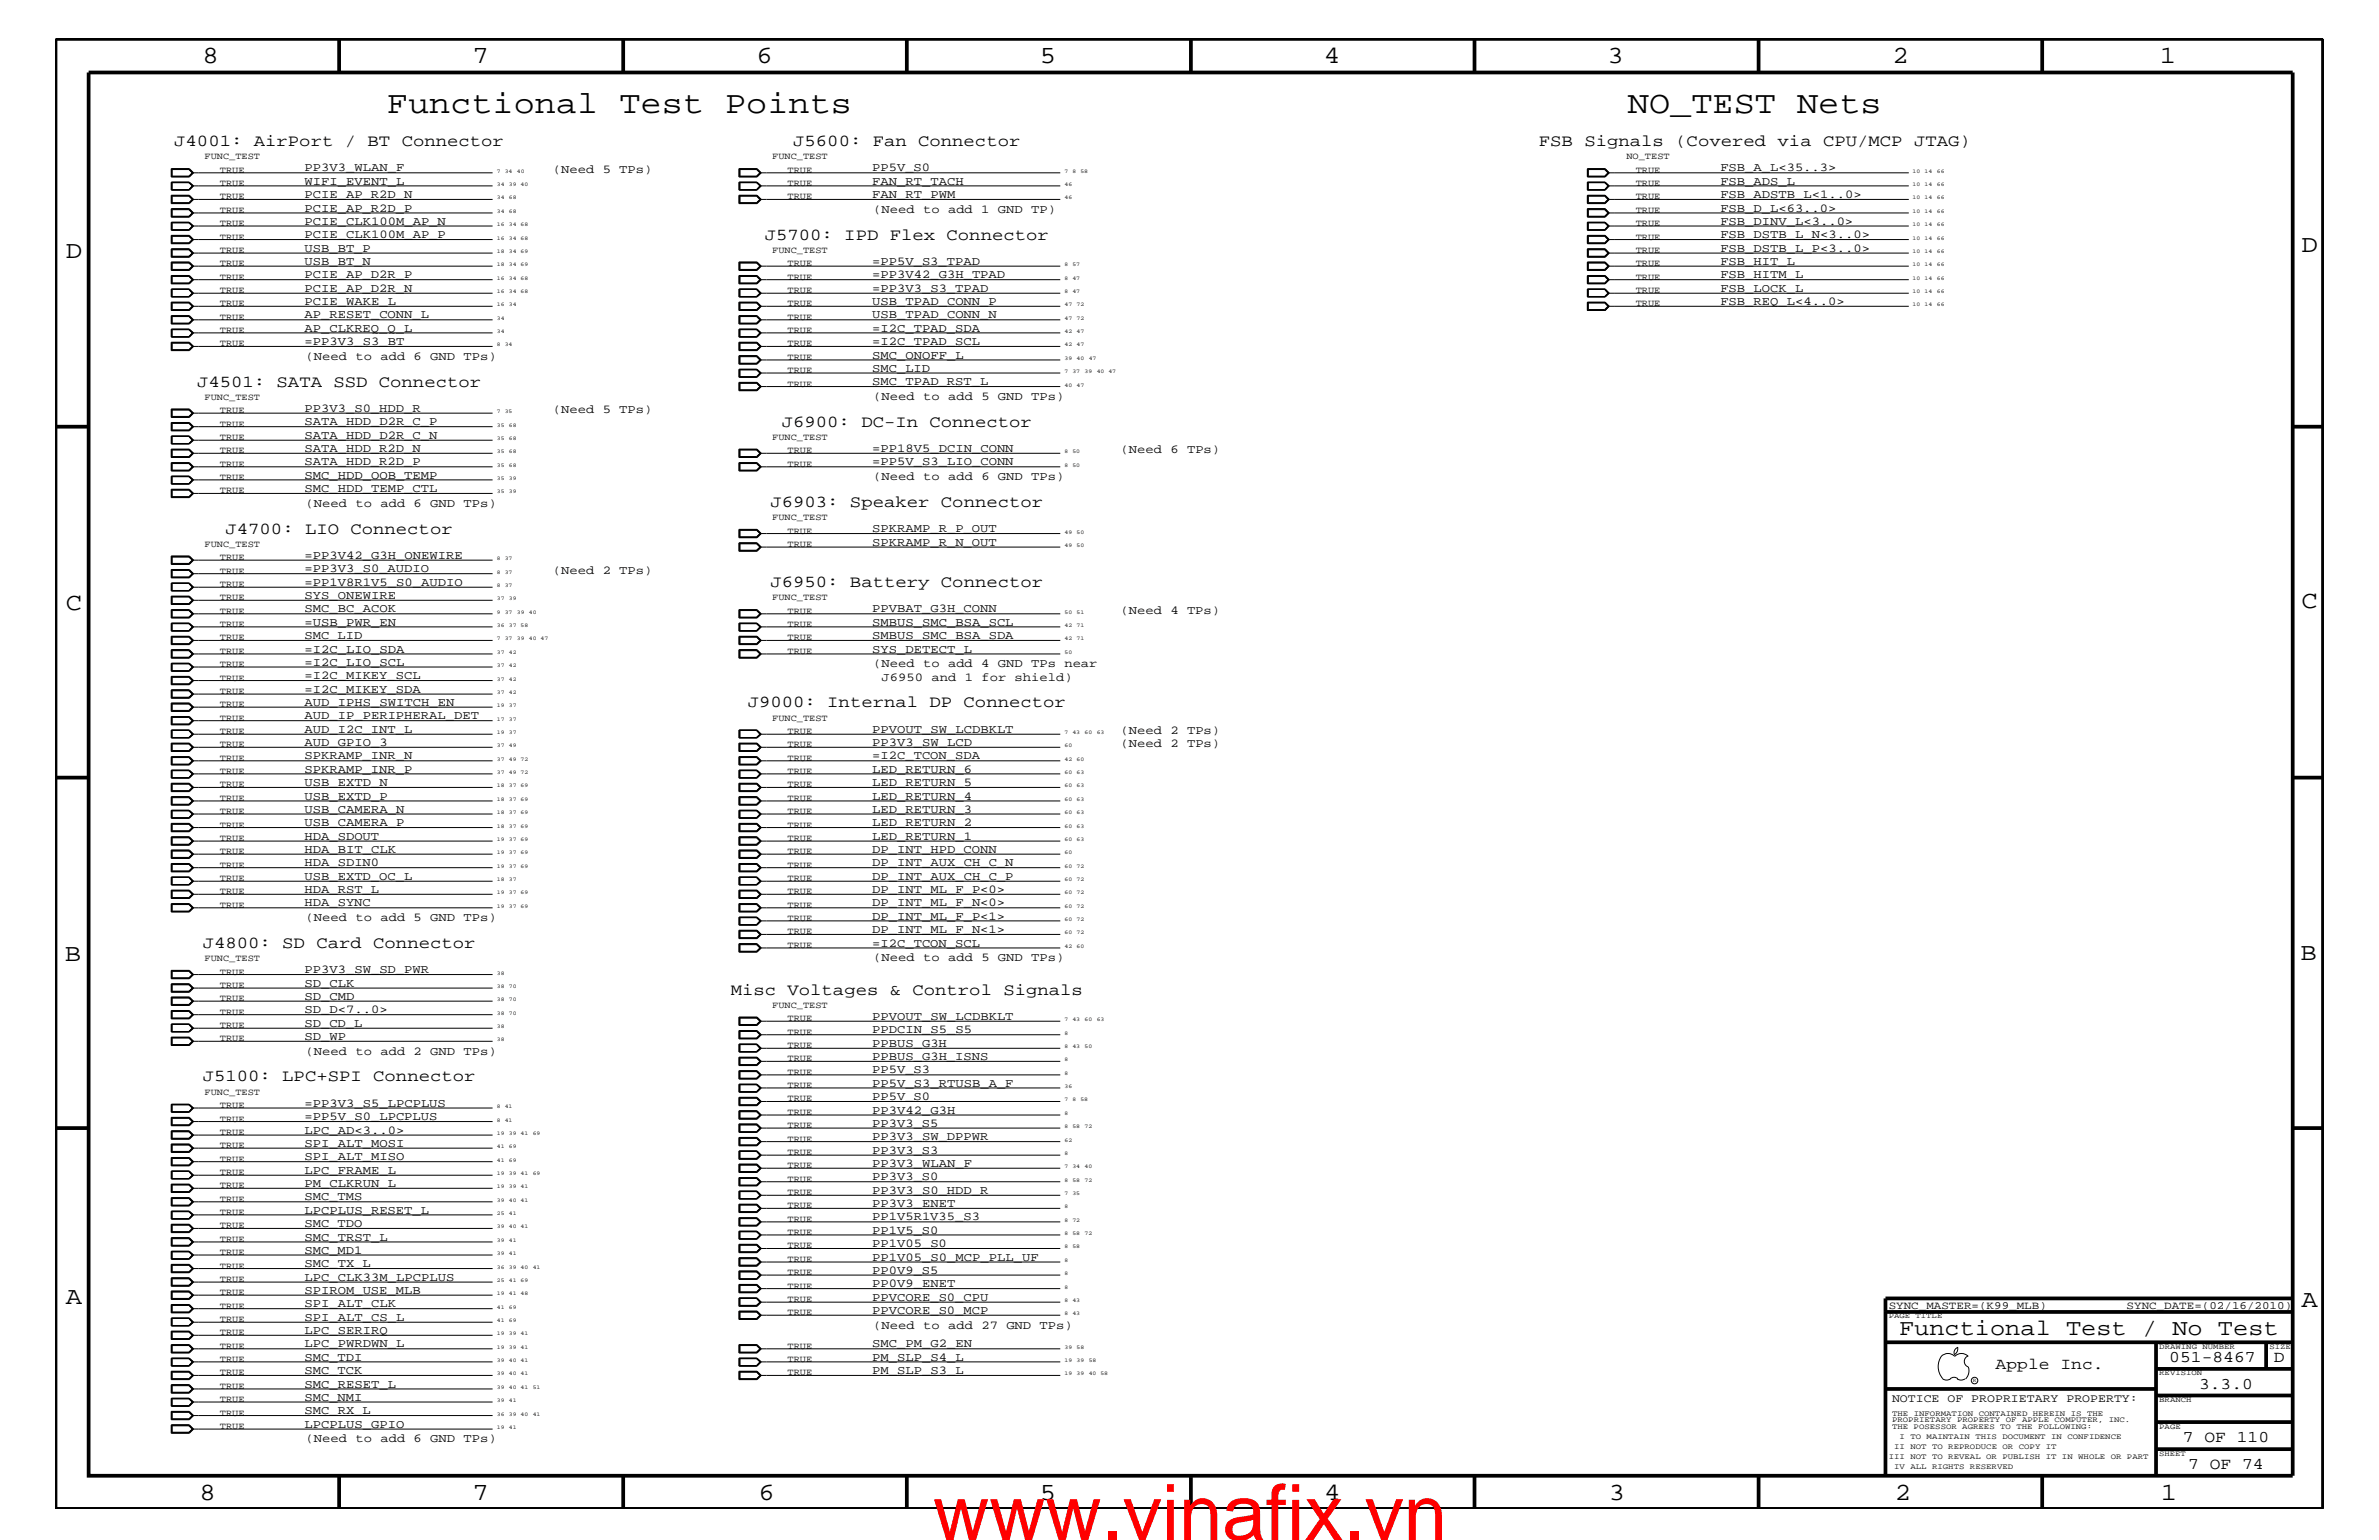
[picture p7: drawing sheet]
<svg xmlns="http://www.w3.org/2000/svg" width="432mm" height="279mm" viewBox="0 0 432 279" stroke-linecap="round" stroke-linejoin="round" font-family="sans-serif">
<defs><g id="words">
<text font-size="14.1" fill="#f00" x="169.3" y="279.4">www.vinafix.vn</text>
<g font-size="5.8">
<text x="70.2" y="20.4">Functional Test Points</text>
<text x="295.5" y="20.4">NO_TEST Nets</text>
</g>
<g font-size="4.5">
<text x="36.7" y="11.5">8</text>
<text x="85.8" y="11.5">7</text>
<text x="137.3" y="11.5">6</text>
<text x="188.7" y="11.5">5</text>
<text x="240.3" y="11.5">4</text>
<text x="291.8" y="11.5">3</text>
<text x="343.5" y="11.5">2</text>
<text x="392" y="11.5">1</text>
<text x="11.9" y="46.8">D</text>
<text x="417.7" y="45.7">D</text>
<text x="11.9" y="110.6">C</text>
<text x="417.7" y="110.3">C</text>
<text x="11.8" y="174.3">B</text>
<text x="417.6" y="174.2">B</text>
<text x="11.9" y="236.7">A</text>
<text x="417.7" y="237.1">A</text>
<text x="36.2" y="272.1">8</text>
<text x="85.8" y="272.1">7</text>
<text x="137.7" y="272.1">6</text>
<text x="188.7" y="272.1">5</text>
<text x="240.4" y="272.1">4</text>
<text x="292" y="272.1">3</text>
<text x="343.9" y="272.1">2</text>
<text x="392.2" y="272.1">1</text>
</g>
<text font-size="4.1" x="344.7" y="242.3">Functional Test / No Test</text>
<g font-size="3">
<text x="31.6" y="26.5">J4001: AirPort / BT Connector</text>
<text x="144" y="26.5">J5600: Fan Connector</text>
<text x="279.3" y="26.5">FSB Signals (Covered via CPU/MCP JTAG)</text>
<text x="138.8" y="43.5">J5700: IPD Flex Connector</text>
<text x="35.8" y="70.1">J4501: SATA SSD Connector</text>
<text x="141.9" y="77.4">J6900: DC-In Connector</text>
<text x="139.8" y="92">J6903: Speaker Connector</text>
<text x="40.9" y="96.8">J4700: LIO Connector</text>
<text x="139.8" y="106.5">J6950: Battery Connector</text>
<text x="135.7" y="128.3">J9000: Internal DP Connector</text>
<text x="36.8" y="172">J4800: SD Card Connector</text>
<text x="132.6" y="180.5">Misc Voltages &amp; Control Signals</text>
<text x="36.8" y="196.2">J5100: LPC+SPI Connector</text>
<text x="362.2" y="248.4">Apple Inc.</text>
<text x="393.7" y="247.1">051-8467</text>
<text x="399.2" y="252">3.3.0</text>
<text x="412.7" y="247.1">D</text>
<text x="396.2" y="261.6">7 OF 110</text>
<text x="397.2" y="266.6">7 OF 74</text>
</g>
<g font-size="2.2">
<text x="55.3" y="35.9">PCIE_AP_R2D_N</text>
<text x="55.3" y="33.6">WIFI_EVENT_L</text>
<text x="55.3" y="31.1">PP3V3_WLAN_F</text>
<text x="100.3" y="31.4">(Need 5 TPs)</text>
<text x="158.3" y="35.9">FAN_RT_PWM</text>
<text x="158.3" y="33.6">FAN_RT_TACH</text>
<text x="158.3" y="31.1">PP5V_S0</text>
<text x="312.3" y="35.9">FSB_ADSTB_L&lt;1..0&gt;</text>
<text x="312.3" y="33.6">FSB_ADS_L</text>
<text x="312.3" y="31.1">FSB_A_L&lt;35..3&gt;</text>
<text x="55.3" y="40.8">PCIE_CLK100M_AP_N</text>
<text x="55.3" y="38.4">PCIE_AP_R2D_P</text>
<text x="158.5" y="38.6">(Need to add 1 GND TP)</text>
<text x="312.3" y="38.4">FSB_D_L&lt;63..0&gt;</text>
<text x="312.3" y="40.8">FSB_DINV_L&lt;3..0&gt;</text>
<text x="55.3" y="43.2">PCIE_CLK100M_AP_P</text>
<text x="55.3" y="45.7">USB_BT_P</text>
<text x="312.3" y="43.2">FSB_DSTB_L_N&lt;3..0&gt;</text>
<text x="312.3" y="45.7">FSB_DSTB_L_P&lt;3..0&gt;</text>
<text x="55.3" y="52.9">PCIE_AP_D2R_N</text>
<text x="55.3" y="50.5">PCIE_AP_D2R_P</text>
<text x="55.3" y="48">USB_BT_N</text>
<text x="158.3" y="48">=PP5V_S3_TPAD</text>
<text x="158.3" y="50.5">=PP3V42_G3H_TPAD</text>
<text x="158.3" y="52.9">=PP3V3_S3_TPAD</text>
<text x="312.3" y="52.9">FSB_LOCK_L</text>
<text x="312.3" y="48">FSB_HIT_L</text>
<text x="312.3" y="50.5">FSB_HITM_L</text>
<text x="55.3" y="57.8">AP_RESET_CONN_L</text>
<text x="55.3" y="55.3">PCIE_WAKE_L</text>
<text x="158.3" y="55.3">USB_TPAD_CONN_P</text>
<text x="158.3" y="57.8">USB_TPAD_CONN_N</text>
<text x="312.3" y="55.3">FSB_REQ_L&lt;4..0&gt;</text>
<text x="55.3" y="62.6">=PP3V3_S3_BT</text>
<text x="55.3" y="60.2">AP_CLKREQ_Q_L</text>
<text x="55.5" y="65.3">(Need to add 6 GND TPs)</text>
<text x="158.3" y="60.2">=I2C_TPAD_SDA</text>
<text x="158.3" y="65.1">SMC_ONOFF_L</text>
<text x="158.3" y="62.6">=I2C_TPAD_SCL</text>
<text x="158.3" y="67.5">SMC_LID</text>
<text x="158.3" y="69.9">SMC_TPAD_RST_L</text>
<text x="55.3" y="77.2">SATA_HDD_D2R_C_P</text>
<text x="55.3" y="74.7">PP3V3_S0_HDD_R</text>
<text x="100.3" y="75">(Need 5 TPs)</text>
<text x="158.5" y="72.6">(Need to add 5 GND TPs)</text>
<text x="55.3" y="82">SATA_HDD_R2D_N</text>
<text x="55.3" y="79.6">SATA_HDD_D2R_C_N</text>
<text x="158.3" y="82">=PP18V5_DCIN_CONN</text>
<text x="203.4" y="82.2">(Need 6 TPs)</text>
<text x="55.3" y="89.3">SMC_HDD_TEMP_CTL</text>
<text x="55.3" y="84.4">SATA_HDD_R2D_P</text>
<text x="55.3" y="86.9">SMC_HDD_OOB_TEMP</text>
<text x="158.3" y="84.4">=PP5V_S3_LIO_CONN</text>
<text x="158.5" y="87.1">(Need to add 6 GND TPs)</text>
<text x="55.5" y="92">(Need to add 6 GND TPs)</text>
<text x="55.3" y="101.4">=PP3V42_G3H_ONEWIRE</text>
<text x="158.3" y="96.5">SPKRAMP_R_P_OUT</text>
<text x="158.3" y="99">SPKRAMP_R_N_OUT</text>
<text x="55.3" y="106.3">=PP1V8R1V5_S0_AUDIO</text>
<text x="55.3" y="103.8">=PP3V3_S0_AUDIO</text>
<text x="100.3" y="104.1">(Need 2 TPs)</text>
<text x="55.3" y="113.6">=USB_PWR_EN</text>
<text x="55.3" y="108.7">SYS_ONEWIRE</text>
<text x="55.3" y="111.1">SMC_BC_ACOK</text>
<text x="158.3" y="113.6">SMBUS_SMC_BSA_SCL</text>
<text x="158.3" y="111.1">PPVBAT_G3H_CONN</text>
<text x="203.4" y="111.4">(Need 4 TPs)</text>
<text x="55.3" y="118.4">=I2C_LIO_SDA</text>
<text x="55.3" y="115.9">SMC_LID</text>
<text x="158.3" y="115.9">SMBUS_SMC_BSA_SDA</text>
<text x="158.3" y="118.4">SYS_DETECT_L</text>
<text x="55.3" y="125.7">=I2C_MIKEY_SDA</text>
<text x="55.3" y="120.8">=I2C_LIO_SCL</text>
<text x="55.3" y="123.2">=I2C_MIKEY_SCL</text>
<text x="158.5" y="121">(Need to add 4 GND TPs near</text>
<text x="160" y="123.5">J6950 and 1 for shield)</text>
<text x="55.3" y="128">AUD_IPHS_SWITCH_EN</text>
<text x="55.3" y="130.5">AUD_IP_PERIPHERAL_DET</text>
<text x="55.3" y="135.3">AUD_GPIO_3</text>
<text x="55.3" y="137.8">SPKRAMP_INR_N</text>
<text x="55.3" y="133">AUD_I2C_INT_L</text>
<text x="158.3" y="137.8">=I2C_TCON_SDA</text>
<text x="158.3" y="135.3">PP3V3_SW_LCD</text>
<text x="158.3" y="133">PPVOUT_SW_LCDBKLT</text>
<text x="203.4" y="133.2">(Need 2 TPs)</text>
<text x="203.4" y="135.6">(Need 2 TPs)</text>
<text x="55.3" y="140.2">SPKRAMP_INR_P</text>
<text x="55.3" y="142.6">USB_EXTD_N</text>
<text x="158.3" y="140.2">LED_RETURN_6</text>
<text x="158.3" y="142.6">LED_RETURN_5</text>
<text x="55.3" y="147.5">USB_CAMERA_N</text>
<text x="55.3" y="149.9">USB_CAMERA_P</text>
<text x="55.3" y="145.1">USB_EXTD_P</text>
<text x="158.3" y="147.5">LED_RETURN_3</text>
<text x="158.3" y="149.9">LED_RETURN_2</text>
<text x="158.3" y="145.1">LED_RETURN_4</text>
<text x="55.3" y="154.7">HDA_BIT_CLK</text>
<text x="55.3" y="152.3">HDA_SDOUT</text>
<text x="158.3" y="154.7">DP_INT_HPD_CONN</text>
<text x="158.3" y="152.3">LED_RETURN_1</text>
<text x="55.3" y="159.6">USB_EXTD_OC_L</text>
<text x="55.3" y="162">HDA_RST_L</text>
<text x="55.3" y="157.2">HDA_SDIN0</text>
<text x="158.3" y="162">DP_INT_ML_F_P&lt;0&gt;</text>
<text x="158.3" y="159.6">DP_INT_AUX_CH_C_P</text>
<text x="158.3" y="157.2">DP_INT_AUX_CH_C_N</text>
<text x="55.3" y="164.5">HDA_SYNC</text>
<text x="55.5" y="167.1">(Need to add 5 GND TPs)</text>
<text x="158.3" y="166.9">DP_INT_ML_F_P&lt;1&gt;</text>
<text x="158.3" y="164.5">DP_INT_ML_F_N&lt;0&gt;</text>
<text x="158.3" y="171.7">=I2C_TCON_SCL</text>
<text x="158.3" y="169.3">DP_INT_ML_F_N&lt;1&gt;</text>
<text x="55.3" y="179">SD_CLK</text>
<text x="55.3" y="176.6">PP3V3_SW_SD_PWR</text>
<text x="158.5" y="174.4">(Need to add 5 GND TPs)</text>
<text x="55.3" y="181.4">SD_CMD</text>
<text x="55.3" y="183.8">SD_D&lt;7..0&gt;</text>
<text x="158.3" y="185">PPVOUT_SW_LCDBKLT</text>
<text x="55.3" y="188.7">SD_WP</text>
<text x="55.3" y="186.3">SD_CD_L</text>
<text x="55.5" y="191.4">(Need to add 2 GND TPs)</text>
<text x="158.3" y="189.9">PPBUS_G3H</text>
<text x="158.3" y="187.5">PPDCIN_S5_S5</text>
<text x="158.3" y="194.8">PP5V_S3</text>
<text x="158.3" y="197.2">PP5V_S3_RTUSB_A_F</text>
<text x="158.3" y="192.3">PPBUS_G3H_ISNS</text>
<text x="55.3" y="203.2">=PP5V_S0_LPCPLUS</text>
<text x="55.3" y="200.9">=PP3V3_S5_LPCPLUS</text>
<text x="158.3" y="199.6">PP5V_S0</text>
<text x="158.3" y="202">PP3V42_G3H</text>
<text x="55.3" y="205.7">LPC_AD&lt;3..0&gt;</text>
<text x="55.3" y="208.1">SPI_ALT_MOSI</text>
<text x="158.3" y="209.3">PP3V3_S3</text>
<text x="158.3" y="206.9">PP3V3_SW_DPPWR</text>
<text x="158.3" y="204.4">PP3V3_S5</text>
<text x="55.3" y="215.3">PM_CLKRUN_L</text>
<text x="55.3" y="210.5">SPI_ALT_MISO</text>
<text x="55.3" y="213">LPC_FRAME_L</text>
<text x="158.3" y="214.2">PP3V3_S0</text>
<text x="158.3" y="211.7">PP3V3_WLAN_F</text>
<text x="55.3" y="220.2">LPCPLUS_RESET_L</text>
<text x="55.3" y="217.8">SMC_TMS</text>
<text x="158.3" y="219">PP3V3_ENET</text>
<text x="158.3" y="221.4">PP1V5R1V35_S3</text>
<text x="158.3" y="216.6">PP3V3_S0_HDD_R</text>
<text x="55.3" y="227.5">SMC_MD1</text>
<text x="55.3" y="225.1">SMC_TRST_L</text>
<text x="55.3" y="222.6">SMC_TDO</text>
<text x="158.3" y="226.3">PP1V05_S0</text>
<text x="158.3" y="223.9">PP1V5_S0</text>
<text x="55.3" y="232.4">LPC_CLK33M_LPCPLUS</text>
<text x="55.3" y="229.9">SMC_TX_L</text>
<text x="158.3" y="231.1">PP0V9_S5</text>
<text x="158.3" y="233.5">PP0V9_ENET</text>
<text x="158.3" y="228.7">PP1V05_S0_MCP_PLL_UF</text>
<text x="55.3" y="239.6">SPI_ALT_CS_L</text>
<text x="55.3" y="237.2">SPI_ALT_CLK</text>
<text x="55.3" y="234.7">SPIROM_USE_MLB</text>
<text x="158.3" y="238.4">PPVCORE_S0_MCP</text>
<text x="158.3" y="236">PPVCORE_S0_CPU</text>
<text x="55.3" y="244.5">LPC_PWRDWN_L</text>
<text x="55.3" y="242">LPC_SERIRQ</text>
<text x="158.3" y="244.5">SMC_PM_G2_EN</text>
<text x="158.5" y="241.1">(Need to add 27 GND TPs)</text>
<text x="55.3" y="251.7">SMC_RESET_L</text>
<text x="55.3" y="246.9">SMC_TDI</text>
<text x="55.3" y="249.3">SMC_TCK</text>
<text x="158.3" y="249.3">PM_SLP_S3_L</text>
<text x="158.3" y="246.9">PM_SLP_S4_L</text>
<text x="55.3" y="254.2">SMC_NMI</text>
<text x="55.3" y="256.6">SMC_RX_L</text>
<text x="55.3" y="259">LPCPLUS_GPIO</text>
<text x="55.5" y="261.6">(Need to add 6 GND TPs)</text>
</g>
<text font-size="2.1" x="343.4" y="254.4">NOTICE OF PROPRIETARY PROPERTY:</text>
<g font-size="2">
<text x="342.8" y="237.4">SYNC_MASTER=(K99_MLB)</text>
<text x="386" y="237.4">SYNC_DATE=(02/16/2010)</text>
</g>
<g font-size="1.7">
<text x="37.1" y="28.9">FUNC_TEST</text>
<text x="140.2" y="28.9">FUNC_TEST</text>
<text x="295.2" y="28.9">NO_TEST</text>
<text x="39.9" y="33.7">TRUE</text>
<text x="39.9" y="31.4">TRUE</text>
<text x="143" y="33.7">TRUE</text>
<text x="143" y="31.4">TRUE</text>
<text x="296.9" y="33.7">TRUE</text>
<text x="296.9" y="31.4">TRUE</text>
<text x="39.9" y="41">TRUE</text>
<text x="39.9" y="38.6">TRUE</text>
<text x="39.9" y="36.2">TRUE</text>
<text x="143" y="36.2">TRUE</text>
<text x="296.9" y="36.2">TRUE</text>
<text x="296.9" y="38.6">TRUE</text>
<text x="296.9" y="41">TRUE</text>
<text x="39.9" y="43.5">TRUE</text>
<text x="39.9" y="45.9">TRUE</text>
<text x="140.2" y="45.9">FUNC_TEST</text>
<text x="296.9" y="43.5">TRUE</text>
<text x="296.9" y="45.9">TRUE</text>
<text x="39.9" y="53.2">TRUE</text>
<text x="39.9" y="50.7">TRUE</text>
<text x="39.9" y="48.3">TRUE</text>
<text x="143" y="48.3">TRUE</text>
<text x="143" y="50.7">TRUE</text>
<text x="143" y="53.2">TRUE</text>
<text x="296.9" y="53.2">TRUE</text>
<text x="296.9" y="48.3">TRUE</text>
<text x="296.9" y="50.7">TRUE</text>
<text x="39.9" y="58">TRUE</text>
<text x="39.9" y="55.6">TRUE</text>
<text x="143" y="55.6">TRUE</text>
<text x="143" y="58">TRUE</text>
<text x="296.9" y="55.6">TRUE</text>
<text x="39.9" y="62.9">TRUE</text>
<text x="39.9" y="60.4">TRUE</text>
<text x="143" y="60.4">TRUE</text>
<text x="143" y="65.3">TRUE</text>
<text x="143" y="62.9">TRUE</text>
<text x="143" y="67.7">TRUE</text>
<text x="143" y="70.1">TRUE</text>
<text x="37.1" y="72.6">FUNC_TEST</text>
<text x="39.9" y="77.4">TRUE</text>
<text x="39.9" y="75">TRUE</text>
<text x="39.9" y="82.2">TRUE</text>
<text x="39.9" y="79.9">TRUE</text>
<text x="140.2" y="79.9">FUNC_TEST</text>
<text x="143" y="82.2">TRUE</text>
<text x="39.9" y="89.5">TRUE</text>
<text x="39.9" y="84.7">TRUE</text>
<text x="39.9" y="87.1">TRUE</text>
<text x="143" y="84.7">TRUE</text>
<text x="140.2" y="94.3">FUNC_TEST</text>
<text x="37.1" y="99.3">FUNC_TEST</text>
<text x="39.9" y="101.6">TRUE</text>
<text x="143" y="96.8">TRUE</text>
<text x="143" y="99.3">TRUE</text>
<text x="39.9" y="106.5">TRUE</text>
<text x="39.9" y="104.1">TRUE</text>
<text x="39.9" y="113.7">TRUE</text>
<text x="39.9" y="108.9">TRUE</text>
<text x="39.9" y="111.4">TRUE</text>
<text x="140.2" y="108.9">FUNC_TEST</text>
<text x="143" y="113.7">TRUE</text>
<text x="143" y="111.4">TRUE</text>
<text x="39.9" y="118.6">TRUE</text>
<text x="39.9" y="116.2">TRUE</text>
<text x="143" y="116.2">TRUE</text>
<text x="143" y="118.6">TRUE</text>
<text x="39.9" y="125.9">TRUE</text>
<text x="39.9" y="121">TRUE</text>
<text x="39.9" y="123.5">TRUE</text>
<text x="39.9" y="128.3">TRUE</text>
<text x="39.9" y="130.8">TRUE</text>
<text x="140.2" y="130.8">FUNC_TEST</text>
<text x="39.9" y="135.6">TRUE</text>
<text x="39.9" y="133.2">TRUE</text>
<text x="143" y="135.6">TRUE</text>
<text x="143" y="133.2">TRUE</text>
<text x="39.9" y="140.4">TRUE</text>
<text x="39.9" y="142.9">TRUE</text>
<text x="39.9" y="138">TRUE</text>
<text x="143" y="138">TRUE</text>
<text x="143" y="140.4">TRUE</text>
<text x="143" y="142.9">TRUE</text>
<text x="39.9" y="147.7">TRUE</text>
<text x="39.9" y="145.3">TRUE</text>
<text x="143" y="147.7">TRUE</text>
<text x="143" y="145.3">TRUE</text>
<text x="39.9" y="155">TRUE</text>
<text x="39.9" y="152.6">TRUE</text>
<text x="39.9" y="150.1">TRUE</text>
<text x="143" y="155">TRUE</text>
<text x="143" y="152.6">TRUE</text>
<text x="143" y="150.1">TRUE</text>
<text x="39.9" y="159.9">TRUE</text>
<text x="39.9" y="157.4">TRUE</text>
<text x="143" y="159.9">TRUE</text>
<text x="143" y="157.4">TRUE</text>
<text x="39.9" y="164.7">TRUE</text>
<text x="39.9" y="162.2">TRUE</text>
<text x="143" y="167.1">TRUE</text>
<text x="143" y="164.7">TRUE</text>
<text x="143" y="162.2">TRUE</text>
<text x="143" y="172">TRUE</text>
<text x="143" y="169.5">TRUE</text>
<text x="37.1" y="174.4">FUNC_TEST</text>
<text x="39.9" y="179.3">TRUE</text>
<text x="39.9" y="176.8">TRUE</text>
<text x="39.9" y="181.6">TRUE</text>
<text x="39.9" y="184.1">TRUE</text>
<text x="140.2" y="182.9">FUNC_TEST</text>
<text x="143" y="185.3">TRUE</text>
<text x="39.9" y="188.9">TRUE</text>
<text x="39.9" y="186.5">TRUE</text>
<text x="143" y="190.2">TRUE</text>
<text x="143" y="187.7">TRUE</text>
<text x="143" y="195">TRUE</text>
<text x="143" y="197.4">TRUE</text>
<text x="143" y="192.6">TRUE</text>
<text x="37.1" y="198.7">FUNC_TEST</text>
<text x="39.9" y="203.5">TRUE</text>
<text x="39.9" y="201">TRUE</text>
<text x="143" y="199.8">TRUE</text>
<text x="143" y="202.3">TRUE</text>
<text x="39.9" y="205.9">TRUE</text>
<text x="39.9" y="208.3">TRUE</text>
<text x="143" y="209.6">TRUE</text>
<text x="143" y="207.1">TRUE</text>
<text x="143" y="204.7">TRUE</text>
<text x="39.9" y="215.6">TRUE</text>
<text x="39.9" y="210.8">TRUE</text>
<text x="39.9" y="213.2">TRUE</text>
<text x="143" y="214.4">TRUE</text>
<text x="143" y="211.9">TRUE</text>
<text x="39.9" y="220.4">TRUE</text>
<text x="39.9" y="218">TRUE</text>
<text x="143" y="219.2">TRUE</text>
<text x="143" y="221.7">TRUE</text>
<text x="143" y="216.9">TRUE</text>
<text x="39.9" y="227.7">TRUE</text>
<text x="39.9" y="225.3">TRUE</text>
<text x="39.9" y="222.9">TRUE</text>
<text x="143" y="226.5">TRUE</text>
<text x="143" y="224.1">TRUE</text>
<text x="39.9" y="232.6">TRUE</text>
<text x="39.9" y="230.2">TRUE</text>
<text x="143" y="231.3">TRUE</text>
<text x="143" y="233.8">TRUE</text>
<text x="143" y="229">TRUE</text>
<text x="39.9" y="239.9">TRUE</text>
<text x="39.9" y="237.4">TRUE</text>
<text x="39.9" y="235">TRUE</text>
<text x="143" y="238.6">TRUE</text>
<text x="143" y="236.2">TRUE</text>
<text x="39.9" y="244.7">TRUE</text>
<text x="39.9" y="242.3">TRUE</text>
<text x="143" y="244.7">TRUE</text>
<text x="39.9" y="252">TRUE</text>
<text x="39.9" y="247.1">TRUE</text>
<text x="39.9" y="249.5">TRUE</text>
<text x="143" y="249.5">TRUE</text>
<text x="143" y="247.1">TRUE</text>
<text x="39.9" y="254.4">TRUE</text>
<text x="39.9" y="256.8">TRUE</text>
<text x="39.9" y="259.3">TRUE</text>
</g>
<g font-size="1.4">
<text x="342.8" y="239.2">PAGE TITLE</text>
<text x="391.9" y="244.7">DRAWING NUMBER</text>
<text x="411.9" y="244.7">SIZE</text>
<text x="391.9" y="249.5">REVISION</text>
<text x="343.4" y="256.8">THE INFORMATION CONTAINED HEREIN IS THE</text>
<text x="391.9" y="254.4">BRANCH</text>
<text x="343.4" y="259.3">THE POSESSOR AGREES TO THE FOLLOWING:</text>
<text x="343.4" y="258">PROPRIETARY PROPERTY OF APPLE COMPUTER, INC.</text>
<text x="343.8" y="262.9">II NOT TO REPRODUCE OR COPY IT</text>
<text x="344.8" y="261.1">I TO MAINTAIN THIS DOCUMENT IN CONFIDENCE</text>
<text x="391.9" y="259.3">PAGE</text>
<text x="342.8" y="264.7">III NOT TO REVEAL OR PUBLISH IT IN WHOLE OR PART</text>
<text x="343.8" y="266.6">IV ALL RIGHTS RESERVED</text>
<text x="391.9" y="264.1">SHEET</text>
</g>
<g font-size="1">
<text x="90.2" y="33.7">34</text>
<text x="90.2" y="31.4">7</text>
<text x="91.6" y="31.4">34</text>
<text x="92.4" y="33.7">39 40</text>
<text x="93.8" y="31.4">40</text>
<text x="193.2" y="33.7">46</text>
<text x="193.2" y="31.4">7</text>
<text x="194.6" y="31.4">8</text>
<text x="196.1" y="31.4">58</text>
<text x="347.1" y="33.7">10</text>
<text x="347.1" y="31.4">10</text>
<text x="349.3" y="33.7">14</text>
<text x="349.3" y="31.4">14</text>
<text x="351.5" y="33.7">66</text>
<text x="351.5" y="31.4">66</text>
<text x="90.2" y="41">16</text>
<text x="90.2" y="38.6">34</text>
<text x="90.2" y="36.2">34</text>
<text x="92.4" y="41">34 68</text>
<text x="92.4" y="38.6">68</text>
<text x="92.4" y="36.2">68</text>
<text x="193.2" y="36.2">46</text>
<text x="347.1" y="36.2">10</text>
<text x="347.1" y="38.6">10</text>
<text x="347.1" y="41">10</text>
<text x="349.3" y="36.2">14</text>
<text x="349.3" y="38.6">14</text>
<text x="349.3" y="41">14</text>
<text x="351.5" y="36.2">66</text>
<text x="351.5" y="38.6">66</text>
<text x="351.5" y="41">66</text>
<text x="90.2" y="43.5">16</text>
<text x="90.2" y="45.9">18</text>
<text x="92.4" y="43.5">34 68</text>
<text x="92.4" y="45.9">34 69</text>
<text x="347.1" y="43.5">10</text>
<text x="347.1" y="45.9">10</text>
<text x="349.3" y="43.5">14</text>
<text x="349.3" y="45.9">14</text>
<text x="351.5" y="43.5">66</text>
<text x="351.5" y="45.9">66</text>
<text x="90.2" y="53.2">16</text>
<text x="90.2" y="50.7">16</text>
<text x="90.2" y="48.3">18</text>
<text x="92.4" y="53.2">34 68</text>
<text x="92.4" y="50.7">34 68</text>
<text x="92.4" y="48.3">34 69</text>
<text x="193.2" y="48.3">8</text>
<text x="193.2" y="50.7">8</text>
<text x="193.2" y="53.2">8</text>
<text x="194.6" y="48.3">57</text>
<text x="194.6" y="50.7">47</text>
<text x="194.6" y="53.2">47</text>
<text x="347.1" y="53.2">10</text>
<text x="347.1" y="48.3">10</text>
<text x="347.1" y="50.7">10</text>
<text x="349.3" y="53.2">14</text>
<text x="349.3" y="48.3">14</text>
<text x="349.3" y="50.7">14</text>
<text x="351.5" y="53.2">66</text>
<text x="351.5" y="48.3">66</text>
<text x="351.5" y="50.7">66</text>
<text x="90.2" y="58">34</text>
<text x="90.2" y="55.6">16</text>
<text x="92.4" y="55.6">34</text>
<text x="193.2" y="55.6">47</text>
<text x="193.2" y="58">47</text>
<text x="195.4" y="55.6">72</text>
<text x="195.4" y="58">72</text>
<text x="347.1" y="55.6">10</text>
<text x="349.3" y="55.6">14</text>
<text x="351.5" y="55.6">66</text>
<text x="90.2" y="60.4">34</text>
<text x="90.2" y="62.9">8</text>
<text x="91.6" y="62.9">34</text>
<text x="193.2" y="60.4">42</text>
<text x="193.2" y="65.3">39</text>
<text x="193.2" y="62.9">42</text>
<text x="195.4" y="60.4">47</text>
<text x="195.4" y="65.3">40</text>
<text x="195.4" y="62.9">47</text>
<text x="197.6" y="65.3">47</text>
<text x="193.2" y="67.7">7</text>
<text x="193.2" y="70.1">40</text>
<text x="194.6" y="67.7">37</text>
<text x="195.4" y="70.1">47</text>
<text x="196.8" y="67.7">39</text>
<text x="199.1" y="67.7">40 47</text>
<text x="90.2" y="75">7</text>
<text x="90.2" y="77.4">35</text>
<text x="91.6" y="75">35</text>
<text x="92.4" y="77.4">68</text>
<text x="90.2" y="82.2">35</text>
<text x="90.2" y="79.9">35</text>
<text x="92.4" y="82.2">68</text>
<text x="92.4" y="79.9">68</text>
<text x="193.2" y="82.2">8</text>
<text x="194.6" y="82.2">50</text>
<text x="90.2" y="89.5">35</text>
<text x="90.2" y="84.7">35</text>
<text x="90.2" y="87.1">35</text>
<text x="92.4" y="89.5">39</text>
<text x="92.4" y="84.7">68</text>
<text x="92.4" y="87.1">39</text>
<text x="193.2" y="84.7">8</text>
<text x="194.6" y="84.7">50</text>
<text x="90.2" y="101.6">8</text>
<text x="91.6" y="101.6">37</text>
<text x="193.2" y="96.8">49</text>
<text x="193.2" y="99.3">49</text>
<text x="195.4" y="96.8">50</text>
<text x="195.4" y="99.3">50</text>
<text x="90.2" y="106.5">8</text>
<text x="90.2" y="104.1">8</text>
<text x="91.6" y="106.5">37</text>
<text x="91.6" y="104.1">37</text>
<text x="90.2" y="113.7">36</text>
<text x="90.2" y="108.9">37</text>
<text x="90.2" y="111.4">9</text>
<text x="91.6" y="111.4">37</text>
<text x="92.4" y="113.7">37 58</text>
<text x="92.4" y="108.9">39</text>
<text x="93.8" y="111.4">39</text>
<text x="96" y="111.4">40</text>
<text x="193.2" y="113.7">42</text>
<text x="193.2" y="111.4">50</text>
<text x="195.4" y="113.7">71</text>
<text x="195.4" y="111.4">51</text>
<text x="90.2" y="118.6">37</text>
<text x="90.2" y="116.2">7</text>
<text x="91.6" y="116.2">37</text>
<text x="92.4" y="118.6">42</text>
<text x="93.8" y="116.2">39</text>
<text x="96" y="116.2">40 47</text>
<text x="193.2" y="116.2">42</text>
<text x="193.2" y="118.6">50</text>
<text x="195.4" y="116.2">71</text>
<text x="90.2" y="125.9">37</text>
<text x="90.2" y="121">37</text>
<text x="90.2" y="123.5">37</text>
<text x="92.4" y="125.9">42</text>
<text x="92.4" y="121">42</text>
<text x="92.4" y="123.5">42</text>
<text x="90.2" y="128.3">19</text>
<text x="90.2" y="130.8">17</text>
<text x="92.4" y="128.3">37</text>
<text x="92.4" y="130.8">37</text>
<text x="90.2" y="135.6">37</text>
<text x="90.2" y="133.2">19</text>
<text x="92.4" y="135.6">49</text>
<text x="92.4" y="133.2">37</text>
<text x="193.2" y="133.2">7</text>
<text x="193.2" y="135.6">60</text>
<text x="194.6" y="133.2">43</text>
<text x="196.8" y="133.2">60</text>
<text x="199.1" y="133.2">63</text>
<text x="90.2" y="140.4">37</text>
<text x="90.2" y="142.9">18</text>
<text x="90.2" y="138">37</text>
<text x="92.4" y="140.4">49 72</text>
<text x="92.4" y="142.9">37 69</text>
<text x="92.4" y="138">49 72</text>
<text x="193.2" y="138">42</text>
<text x="193.2" y="140.4">60</text>
<text x="193.2" y="142.9">60</text>
<text x="195.4" y="138">60</text>
<text x="195.4" y="140.4">63</text>
<text x="195.4" y="142.9">63</text>
<text x="90.2" y="147.7">18</text>
<text x="90.2" y="145.3">18</text>
<text x="92.4" y="147.7">37 69</text>
<text x="92.4" y="145.3">37 69</text>
<text x="193.2" y="147.7">60</text>
<text x="193.2" y="145.3">60</text>
<text x="195.4" y="147.7">63</text>
<text x="195.4" y="145.3">63</text>
<text x="90.2" y="155">19</text>
<text x="90.2" y="152.6">19</text>
<text x="90.2" y="150.1">18</text>
<text x="92.4" y="155">37 69</text>
<text x="92.4" y="152.6">37 69</text>
<text x="92.4" y="150.1">37 69</text>
<text x="193.2" y="155">60</text>
<text x="193.2" y="152.6">60</text>
<text x="193.2" y="150.1">60</text>
<text x="195.4" y="152.6">63</text>
<text x="195.4" y="150.1">63</text>
<text x="90.2" y="159.9">18</text>
<text x="90.2" y="157.4">19</text>
<text x="92.4" y="159.9">37</text>
<text x="92.4" y="157.4">37 69</text>
<text x="193.2" y="159.9">60</text>
<text x="193.2" y="157.4">60</text>
<text x="195.4" y="159.9">72</text>
<text x="195.4" y="157.4">72</text>
<text x="90.2" y="164.7">19</text>
<text x="90.2" y="162.2">19</text>
<text x="92.4" y="164.7">37 69</text>
<text x="92.4" y="162.2">37 69</text>
<text x="193.2" y="167.1">60</text>
<text x="193.2" y="164.7">60</text>
<text x="193.2" y="162.2">60</text>
<text x="195.4" y="167.1">72</text>
<text x="195.4" y="164.7">72</text>
<text x="195.4" y="162.2">72</text>
<text x="193.2" y="172">42</text>
<text x="193.2" y="169.5">60</text>
<text x="195.4" y="172">60</text>
<text x="195.4" y="169.5">72</text>
<text x="90.2" y="179.3">38</text>
<text x="90.2" y="176.8">38</text>
<text x="92.4" y="179.3">70</text>
<text x="90.2" y="181.6">38</text>
<text x="90.2" y="184.1">38</text>
<text x="92.4" y="181.6">70</text>
<text x="92.4" y="184.1">70</text>
<text x="193.2" y="185.3">7</text>
<text x="194.6" y="185.3">43</text>
<text x="196.8" y="185.3">60</text>
<text x="199.1" y="185.3">63</text>
<text x="90.2" y="188.9">38</text>
<text x="90.2" y="186.5">38</text>
<text x="193.2" y="190.2">8</text>
<text x="193.2" y="187.7">8</text>
<text x="194.6" y="190.2">43</text>
<text x="196.8" y="190.2">50</text>
<text x="193.2" y="195">8</text>
<text x="193.2" y="197.4">36</text>
<text x="193.2" y="192.6">8</text>
<text x="90.2" y="203.5">8</text>
<text x="90.2" y="201">8</text>
<text x="91.6" y="203.5">41</text>
<text x="91.6" y="201">41</text>
<text x="193.2" y="199.8">7</text>
<text x="193.2" y="202.3">8</text>
<text x="194.6" y="199.8">8</text>
<text x="196.1" y="199.8">58</text>
<text x="90.2" y="205.9">19</text>
<text x="90.2" y="208.3">41</text>
<text x="92.4" y="205.9">39 41</text>
<text x="92.4" y="208.3">69</text>
<text x="96.7" y="205.9">69</text>
<text x="193.2" y="209.6">8</text>
<text x="193.2" y="207.1">62</text>
<text x="193.2" y="204.7">8</text>
<text x="194.6" y="204.7">58</text>
<text x="196.8" y="204.7">72</text>
<text x="90.2" y="215.6">19</text>
<text x="90.2" y="210.8">41</text>
<text x="90.2" y="213.2">19</text>
<text x="92.4" y="215.6">39 41</text>
<text x="92.4" y="210.8">69</text>
<text x="92.4" y="213.2">39 41</text>
<text x="96.7" y="213.2">69</text>
<text x="193.2" y="214.4">8</text>
<text x="193.2" y="211.9">7</text>
<text x="194.6" y="214.4">58</text>
<text x="194.6" y="211.9">34</text>
<text x="196.8" y="214.4">72</text>
<text x="196.8" y="211.9">40</text>
<text x="90.2" y="220.4">25</text>
<text x="90.2" y="218">39</text>
<text x="92.4" y="220.4">41</text>
<text x="92.4" y="218">40 41</text>
<text x="193.2" y="219.2">8</text>
<text x="193.2" y="221.7">8</text>
<text x="193.2" y="216.9">7</text>
<text x="194.6" y="221.7">72</text>
<text x="194.6" y="216.9">35</text>
<text x="90.2" y="227.7">39</text>
<text x="90.2" y="225.3">39</text>
<text x="90.2" y="222.9">39</text>
<text x="92.4" y="227.7">41</text>
<text x="92.4" y="225.3">41</text>
<text x="92.4" y="222.9">40 41</text>
<text x="193.2" y="226.5">8</text>
<text x="193.2" y="224.1">8</text>
<text x="194.6" y="226.5">58</text>
<text x="194.6" y="224.1">58</text>
<text x="196.8" y="224.1">72</text>
<text x="90.2" y="232.6">25</text>
<text x="90.2" y="230.2">36</text>
<text x="92.4" y="232.6">41 69</text>
<text x="92.4" y="230.2">39 40</text>
<text x="96.7" y="230.2">41</text>
<text x="193.2" y="231.3">8</text>
<text x="193.2" y="233.8">8</text>
<text x="193.2" y="229">8</text>
<text x="90.2" y="239.9">41</text>
<text x="90.2" y="237.4">41</text>
<text x="90.2" y="235">19</text>
<text x="92.4" y="239.9">69</text>
<text x="92.4" y="237.4">69</text>
<text x="92.4" y="235">41 48</text>
<text x="193.2" y="238.6">8</text>
<text x="193.2" y="236.2">8</text>
<text x="194.6" y="238.6">43</text>
<text x="194.6" y="236.2">43</text>
<text x="90.2" y="244.7">19</text>
<text x="90.2" y="242.3">19</text>
<text x="92.4" y="244.7">39 41</text>
<text x="92.4" y="242.3">39 41</text>
<text x="193.2" y="244.7">39</text>
<text x="195.4" y="244.7">58</text>
<text x="90.2" y="252">39</text>
<text x="90.2" y="247.1">39</text>
<text x="90.2" y="249.5">39</text>
<text x="92.4" y="252">40 41</text>
<text x="92.4" y="247.1">40 41</text>
<text x="92.4" y="249.5">40 41</text>
<text x="96.7" y="252">51</text>
<text x="193.2" y="249.5">19</text>
<text x="193.2" y="247.1">19</text>
<text x="195.4" y="249.5">39</text>
<text x="195.4" y="247.1">39</text>
<text x="197.6" y="249.5">40 58</text>
<text x="197.6" y="247.1">58</text>
<text x="358.1" y="250.7">R</text>
<text x="90.2" y="254.4">39</text>
<text x="90.2" y="256.8">36</text>
<text x="92.4" y="254.4">41</text>
<text x="92.4" y="256.8">39 40</text>
<text x="96.7" y="256.8">41</text>
<text x="90.2" y="259.3">19</text>
<text x="92.4" y="259.3">41</text>
</g>
</g></defs>
<g fill="none" stroke="#000" stroke-width=".18">
<path d="M31.1 30.6h3.3l.7 .8-.7 .7h-3.3zM31.1 33h3.3l.7 .7-.7 .8h-3.3zM31.1 35.4h3.3l.7 .8-.7 .7h-3.3zM31.1 37.9h3.3l.7 .7-.7 .8h-3.3zM31.2 34.4h3.1M31.2 33.1h3.1M31.2 33v1.5M31.2 37.9v1.4h3.1M31.2 38h3.1l.7 .6-.7 .7M31.2 30.8h3.1l.6 .6-.6 .5h-3.1zM31.2 35.6h3.1l.6 .6-.6 .6h-3.1zM31.2 33.1v1.3"/>
<path d="M31.2 38h3.1l.6 .6-.6 .6h-3.1zM34.3 30.7h-3.1v1.3h3.1M34.3 35.5h-3.1v1.4h3.1M34.3 30.7l.7 .7-.7 .6M34.3 30.7l.8 .7-.8 .6M34.3 33.1l.7 .6-.7 .7M34.3 33l.8 .7-.8 .8M34.3 33.1l.6 .6M34.3 35.5l.7 .7-.7 .7M34.3 35.5l.8 .7-.8 .7M34.3 37.9l.8 .7-.8 .7M34.9 33.7l-.6 .7"/>
<path d="M34.9 31.4h54.5M34.9 33.7h54.5M34.9 36.2h54.5M34.9 38.6h54.5M134.1 30.6h3.3l.8 .8-.8 .7h-3.3zM134.1 33h3.3l.8 .7-.8 .8h-3.3zM134.1 35.4h3.3l.8 .8-.8 .7h-3.3zM134.2 33v1.5M134.3 30.7v1.3M134.3 35.5v1.4M134.3 30.8h3l.6 .6M134.3 35.6h3l.6 .6"/>
<path d="M137.3 33.1h-3v1.3h3M137.3 30.7l.7 .7-.7 .6M137.3 30.7l.8 .7-.8 .6M137.3 30.7h-3.1v1.3h3.1M137.3 35.5h-3.1v1.4h3.1M137.3 33.1l.7 .6-.7 .7M137.3 33l.8 .7-.8 .8M137.3 33.1l.6 .6M137.3 35.5l.7 .7-.7 .7M137.3 35.5l.8 .7-.8 .7M137.9 31.4l-.6 .5h-3M137.9 31.4h54.5"/>
<path d="M137.9 33.7l-.6 .7M137.9 33.7h54.5M137.9 36.2l-.6 .6h-3M137.9 36.2h54.5M288.1 30.6h3.2l.8 .8-.8 .7h-3.2zM288.1 32h3.2M288.1 30.7h3.2M288.1 35.4h3.2l.8 .8-.8 .7h-3.2zM288.1 36.9h3.2M288.1 35.5h3.2M288.1 37.9h3.2l.8 .7-.8 .8h-3.2zM288.1 39.3h3.2"/>
<path d="M288.2 33.1h3.1l.6 .6-.6 .7h-3.1zM288.2 39.3v-1.3h3.1l.6 .6-.6 .7M288.2 30.7v1.3M288.2 35.5v1.4M288.3 30.8h3l.5 .6-.5 .5h-3zM288.3 35.6h3l.5 .6-.5 .6h-3zM288.3 38h3l.5 .6-.5 .6h-3zM288.3 33.1v1.3M291.3 33.1l.5 .6M291.3 33h-3.2v1.5h3.2M291.3 30.7l.6 .7-.6 .6M291.3 30.7l.7 .7-.7 .6"/>
<path d="M291.3 37.9l.7 .7-.7 .7M291.3 35.5l.6 .7-.6 .7M291.3 35.5l.7 .7-.7 .7M291.3 33l.8 .7-.8 .8M291.3 33l.7 .7-.7 .8M291.8 31.4h54.7M291.8 33.7h54.7M291.8 36.2h54.7M291.8 38.6h54.7M291.8 33.7l-.5 .7M31.1 40.3h3.3l.7 .7-.7 .8h-3.3zM31.1 42.7h3.3l.7 .8-.7 .7h-3.3z"/>
<path d="M31.1 45.2h3.3l.7 .7-.7 .8h-3.3zM31.1 47.5h3.3l.7 .8-.7 .8h-3.3zM31.1 50h3.3l.7 .7-.7 .8h-3.3zM31.1 52.4h3.3l.7 .8-.7 .7h-3.3zM31.1 54.8h3.3l.7 .8-.7 .7h-3.3zM31.1 57.3h3.3l.7 .7-.7 .8h-3.3zM31.1 59.7h3.3l.7 .7-.7 .8h-3.3zM31.2 40.3v1.5M31.2 45.2v1.4h3.1l.8-.7-.8-.7M31.2 49.1v-1.5h3.1l.8 .7-.8 .8M31.2 52.4v1.5M31.2 59.7v1.5"/>
<path d="M31.2 47.7h3.1M31.2 46.5h3.1M31.2 45.2h3.1l.7 .7-.7 .6M31.2 41.7h3.1M31.2 40.4h3.1M31.2 53.8h3.1M31.2 52.5h3.1M31.2 59.8h3.1M31.2 40.4v1.3M31.2 42.9h3.1l.6 .6-.6 .6h-3.1zM31.2 47.7v1.2h3.1l.6-.6M31.2 50.2h3.1l.6 .5-.6 .6h-3.1z"/>
<path d="M31.2 52.5v1.3M31.2 55h3.1l.6 .6-.6 .6h-3.1zM31.2 57.4h3.1l.6 .6-.6 .6h-3.1zM31.2 59.8v1.3M34.3 42.8h-3.1v1.3h3.1M34.3 50.1h-3.1v1.3h3.1M34.3 54.9h-3.1v1.4M34.3 57.3h-3.1v1.4h3.1M34.3 47.7l.7 .6-.7 .7h-3.1M34.3 47.7l.6 .6M34.3 40.4l.7 .6-.7 .7M34.3 40.3l.8 .7-.8 .8"/>
<path d="M34.3 40.4l.6 .6M34.3 52.5l.7 .7-.7 .6M34.3 52.4l.8 .8-.8 .7M34.3 52.5l.6 .7M34.3 42.8l.7 .7-.7 .6M34.3 42.8l.8 .7-.8 .6M34.3 50.1l.7 .6-.7 .7M34.3 50.1l.8 .6-.8 .7M34.3 54.9l.7 .7-.7 .6h-3.1M34.3 54.9l.8 .7-.8 .7M34.3 57.3l.7 .7-.7 .7M34.3 57.3l.8 .7-.8 .7"/>
<path d="M34.3 59.8l.7 .6-.7 .7M34.3 59.7l.8 .7-.8 .8M34.3 59.8l.6 .6M34.9 45.9l-.6 .6M34.9 41l-.6 .7M34.9 53.2l-.6 .6M34.9 45.9l-.6-.6h-3.1v1.2M34.9 48.3h54.5M34.9 45.9h54.5M34.9 41h54.5M34.9 53.2h54.5M34.9 43.5h54.5"/>
<path d="M34.9 50.7h54.5M34.9 55.6h54.5M34.9 58h54.5M134.1 47.5h3.3l.8 .8-.8 .8h-3.3zM134.1 50h3.3l.8 .7-.8 .8h-3.3zM134.1 52.4h3.3l.8 .8-.8 .7h-3.3zM134.1 54.8h3.3l.8 .8-.8 .7h-3.3zM134.1 57.3h3.3l.8 .7-.8 .8h-3.3zM134.1 59.7h3.3l.8 .7-.8 .8h-3.3zM134.2 49.1v-1.5h3.1l.8 .7-.8 .8M134.2 52.4v1.5M134.2 59.7v1.5"/>
<path d="M134.3 47.7h3l.7 .6-.7 .7h-3zM134.3 50.1v1.3M134.3 54.9v1.3h3l.7-.6-.7-.7M134.3 57.3v1.4M134.3 50.2h3l.6 .5M134.3 55h3l.6 .6M134.3 57.4h3l.6 .6M137.3 52.5h-3v1.3h3M137.3 59.8h-3v1.3h3M137.3 50.1h-3.1v1.3h3.1M137.3 54.9h-3.1v1.4M137.3 57.3h-3.1v1.4h3.1"/>
<path d="M137.3 50.1l.7 .6-.7 .7M137.3 50.1l.8 .6-.8 .7M137.3 47.7l.6 .6M137.3 52.5l.7 .7-.7 .6M137.3 52.4l.8 .8-.8 .7M137.3 52.5l.6 .7M137.3 54.9l.8 .7-.8 .7M137.3 59.8l.7 .6-.7 .7M137.3 59.7l.8 .7-.8 .8M137.3 59.8l.6 .6M137.3 57.3l.7 .7-.7 .7M137.3 57.3l.8 .7-.8 .7"/>
<path d="M137.9 48.3l-.6 .6h-3M137.9 48.3h54.5M137.9 53.2h54.5M137.9 50.7l-.6 .6h-3M137.9 50.7h54.5M137.9 55.6l-.6 .6h-3M137.9 55.6h54.5M137.9 53.2l-.6 .6M137.9 58l-.6 .6h-3M137.9 58h54.5M288.1 47.5h3.2l.8 .8-.8 .8h-3.2zM288.1 54.8h3.2l.8 .8-.8 .7h-3.2z"/>
<path d="M288.1 47.6h3.2l.7 .7-.7 .8M288.1 45.2h3.2l.8 .7-.8 .8h-3.2zM288.1 42.7h3.2l.8 .8-.8 .7h-3.2zM288.1 44.1h3.2M288.1 42.8h3.2M288.1 50h3.2l.8 .7-.8 .8h-3.2zM288.1 51.4h3.2M288.1 50.1h3.2M288.1 54.9h3.2M288.2 47.7h3.1l.6 .6-.6 .7h-3.1zM288.2 45.2h3.1l.6 .7-.6 .6h-3.1zM288.2 40.4h3.1l.6 .6-.6 .7h-3.1z"/>
<path d="M288.2 52.5h3.1l.6 .7-.6 .6h-3.1zM288.2 42.8v1.3M288.2 50.1v1.3M288.2 54.9v1.3h3.1l.6-.6-.6-.7M288.3 55h3l.5 .6-.5 .6h-3zM288.3 47.7v1.2h3l.5-.6M288.3 42.9h3l.5 .6-.5 .6h-3zM288.3 50.2h3l.5 .5-.5 .6h-3zM288.3 40.4v1.3M288.3 52.5v1.3M291.3 47.7l.5 .6M291.3 40.4l.5 .6"/>
<path d="M291.3 52.5l.5 .7M291.3 40.3l.8 .7-.8 .8M291.3 50.1l.7 .6-.7 .7M291.3 45.2l.7 .7-.7 .7h-3.2M291.3 40.3h-3.2v1.5h3.2M291.3 52.4h-3.2v1.5h3.2M291.3 42.8l.6 .7-.6 .6M291.3 42.8l.7 .7-.7 .6M291.3 40.3l.7 .7-.7 .8M291.3 50.1l.6 .6-.6 .7M291.3 54.9l.7 .7-.7 .7M291.3 52.4l.8 .8-.8 .7"/>
<path d="M291.3 52.4l.7 .8-.7 .7M291.8 48.3h54.7M291.8 45.9l-.5-.6h-3v1.2M291.8 45.9h54.7M291.8 41h54.7M291.8 53.2h54.7M291.8 43.5h54.7M291.8 50.7h54.7M291.8 45.9l-.5 .6M291.8 41l-.5 .7M291.8 55.6h54.7M291.8 53.2l-.5 .6"/>
<path d="M31.1 62.1h3.3l.7 .8-.7 .7h-3.3zM31.1 74.2h3.3l.7 .8-.7 .7h-3.3zM31.1 76.7h3.3l.7 .7-.7 .8h-3.3zM31.1 79.1h3.3l.7 .8-.7 .6h-3.3zM31.2 75.7v-1.4h3.1l.8 .7-.8 .7M31.2 79.1v1.4M31.2 79.2h3.1M31.2 74.4h3.1M31.2 61.1h3.1M31.2 62.3h3.1l.6 .6-.6 .5h-3.1zM31.2 74.4v1.2h3.1l.6-.6M31.2 76.8h3.1l.6 .6-.6 .6h-3.1z"/>
<path d="M31.2 79.2v1.3M34.3 62.2h-3.1v1.3h3.1M34.3 76.7h-3.1v1.4h3.1M34.3 79.2l.7 .7-.7 .6M34.3 79.1l.8 .8-.8 .6M34.3 79.2l.6 .7M34.3 76.7l.7 .7-.7 .7M34.3 76.7l.8 .7-.8 .7M34.3 74.4l.7 .6-.7 .6h-3.1M34.3 74.4l.6 .6M34.3 62.2l.7 .7-.7 .6M34.3 62.2l.8 .7-.8 .6"/>
<path d="M34.9 79.9l-.6 .6M34.9 60.4l-.6 .7M34.9 79.9h54.5M34.9 77.4h54.5M34.9 75h54.5M34.9 62.9h54.5M34.9 60.4h54.5M134.1 62.1h3.3l.8 .8-.8 .7h-3.3zM134.1 64.5h3.3l.8 .8-.8 .8h-3.3zM134.1 67h3.3l.8 .7-.8 .7h-3.3zM134.1 69.4h3.3l.8 .7-.8 .8h-3.3zM134.2 64.5v1.5h3.1"/>
<path d="M134.2 67v1.4M134.3 62.2v1.3M134.3 66v-1.4h3l.7 .7-.7 .7M134.3 69.5v1.3M134.3 62.3h3l.6 .6M134.3 64.7h3l.6 .6M134.3 69.5h3l.6 .6M137.3 67.1h-3v1.3h3M137.3 62.2h-3.1v1.3h3.1M137.3 69.5h-3.1v1.3h3.1M137.3 64.5l.8 .8-.8 .7M137.3 62.2l.7 .7-.7 .6"/>
<path d="M137.3 62.2l.8 .7-.8 .6M137.3 67.1l.7 .6-.7 .7M137.3 67l.8 .7-.8 .7M137.3 67.1l.6 .6M137.3 69.5l.7 .6-.7 .7M137.3 69.5l.8 .6-.8 .7M137.9 62.9l-.6 .5h-3M137.9 62.9h54.5M137.9 60.4l-.6 .7M137.9 60.4h54.5M137.9 65.3l-.6 .6h-3M137.9 65.3h54.5"/>
<path d="M137.9 67.7l-.6 .7M137.9 67.7h54.5M137.9 70.1l-.6 .6h-3M137.9 70.1h54.5M31.1 81.5h3.3l.7 .7-.7 .8h-3.3zM31.1 83.9h3.3l.7 .8-.7 .8h-3.3zM31.1 86.4h3.3l.7 .7-.7 .7h-3.3zM31.1 88.8h3.3l.7 .7-.7 .8h-3.3zM31.2 86.4v1.4M31.2 80.5h3.1M31.2 87.7h3.1M31.2 86.5h3.1"/>
<path d="M31.2 81.6h3.1l.6 .6-.6 .6h-3.1zM31.2 84.1h3.1l.6 .6-.6 .6h-3.1zM31.2 86.5v1.2M31.2 88.9h3.1l.6 .6-.6 .6h-3.1zM34.3 81.6h-3.1v1.4M34.3 84h-3.1v1.4h3.1M34.3 88.8h-3.1v1.4h3.1M34.3 81.6l.7 .6-.7 .7h-3.1M34.3 84l.7 .7-.7 .7M34.3 84l.8 .7-.8 .7M34.3 81.6l.8 .6-.8 .8M34.3 86.5l.7 .6-.7 .6"/>
<path d="M34.3 86.4l.8 .7-.8 .7M34.3 86.5l.6 .6M34.3 88.8l.7 .7-.7 .7M34.3 88.8l.8 .7-.8 .7M34.9 87.1l-.6 .6M34.9 84.7h54.5M34.9 82.2h54.5M34.9 87.1h54.5M34.9 89.5h54.5M134.1 81.5h3.3l.8 .7-.8 .8h-3.3zM134.1 83.9h3.3l.8 .8-.8 .8h-3.3zM134.1 96h3.3l.8 .8-.8 .8h-3.3z"/>
<path d="M134.1 98.5h3.3l.8 .8-.8 .7h-3.3zM134.2 98.5v1.4h3.1l.8-.6-.8-.8M134.3 81.6v1.3h3l.7-.7-.7-.6M134.3 84v1.4M134.3 96.1v1.4M134.3 98.6h3l.7 .7-.7 .6h-3zM134.3 96.2h3l.6 .6M134.3 98.7h3l.6 .6M134.3 84.1h3l.6 .6M134.3 81.6h3l.6 .6M137.3 81.6h-3.1v1.4M137.3 84h-3.1v1.4h3.1"/>
<path d="M137.3 96.1h-3.1v1.4h3.1M137.3 96.1l.7 .7-.7 .7M137.3 96.1l.8 .7-.8 .7M137.3 84l.7 .7-.7 .7M137.3 84l.8 .7-.8 .7M137.3 81.6l.8 .6-.8 .8M137.9 96.8l-.6 .6h-3M137.9 96.8h54.5M137.9 99.3l-.6 .6M137.9 99.3h54.5M137.9 84.7l-.6 .6h-3M137.9 84.7h54.5"/>
<path d="M137.9 82.2l-.6 .6h-3M137.9 82.2h54.5M31.1 100.9h3.3l.7 .7-.7 .8h-3.3zM31.1 103.3h3.3l.7 .8-.7 .7h-3.3zM31.1 105.8h3.3l.7 .7-.7 .7h-3.3zM31.1 108.1h3.3l.7 .8-.7 .8h-3.3zM31.1 110.6h3.3l.7 .8-.7 .7h-3.3zM31.1 113.1h3.3l.7 .6-.7 .8h-3.3zM31.1 115.4h3.3l.7 .8-.7 .8h-3.3zM31.1 117.9h3.3l.7 .7-.7 .8h-3.3zM31.2 102.4v-1.4h3.1l.8 .6-.8 .8M31.2 105.8v1.4"/>
<path d="M31.2 113.1v1.4M31.2 117.9v1.4h3.1M31.2 101h3.1M31.2 118h3.1l.7 .6-.7 .7M31.2 114.4h3.1M31.2 113.1h3.1M31.2 107.1h3.1M31.2 105.9h3.1M31.2 101v1.2h3.1l.6-.6M31.2 103.5h3.1l.6 .6-.6 .6h-3.1zM31.2 105.9v1.2M31.2 108.3h3.1l.6 .6-.6 .6h-3.1z"/>
<path d="M31.2 110.8h3.1l.6 .6-.6 .6h-3.1zM31.2 113.1v1.3M31.2 115.6h3.1l.6 .6-.6 .6h-3.1zM31.2 118.1h3.1l.6 .5-.6 .6h-3.1zM34.3 103.4h-3.1v1.4h3.1M34.3 108.2h-3.1v1.5M34.3 110.7h-3.1v1.3h3.1M34.3 115.5h-3.1v1.4h3.1M34.3 101l.7 .6-.7 .7h-3.1M34.3 101l.6 .6M34.3 117.9l.8 .7-.8 .7M34.3 110.7l.7 .7-.7 .6"/>
<path d="M34.3 110.7l.8 .7-.8 .6M34.3 113.1l.7 .6-.7 .7M34.3 113.1l.8 .6-.8 .8M34.3 113.1l.6 .6M34.3 108.2l.7 .7-.7 .7h-3.1M34.3 108.2l.8 .7-.8 .8M34.3 105.9l.7 .6-.7 .6M34.3 105.8l.8 .7-.8 .7M34.3 105.9l.6 .6M34.3 103.4l.7 .7-.7 .7M34.3 103.4l.8 .7-.8 .7M34.3 115.5l.7 .7-.7 .7"/>
<path d="M34.3 115.5l.8 .7-.8 .7M34.9 113.7l-.6 .7M34.9 106.5l-.6 .6M34.9 101.6h54.5M34.9 118.6h54.5M34.9 111.4h54.5M34.9 113.7h54.5M34.9 108.9h54.5M34.9 116.2h54.5M34.9 106.5h54.5M34.9 104.1h54.5M134.1 110.6h3.3l.8 .8-.8 .7h-3.3z"/>
<path d="M134.1 113.1h3.3l.8 .6-.8 .8h-3.3zM134.1 115.4h3.3l.8 .8-.8 .8h-3.3zM134.1 117.9h3.3l.8 .7-.8 .8h-3.3zM134.2 113.1v1.4M134.2 117.9v1.4h3.1M134.3 110.7v1.3M134.3 115.5v1.4M134.3 119.3v-1.3h3l.7 .6-.7 .7M134.3 118.1h3l.6 .5M134.3 110.8h3l.6 .6M134.3 115.6h3l.6 .6M137.3 113.1h-3v1.3h3"/>
<path d="M137.3 110.7h-3.1v1.3h3.1M137.3 115.5h-3.1v1.4h3.1M137.3 117.9l.8 .7-.8 .7M137.3 115.5l.7 .7-.7 .7M137.3 115.5l.8 .7-.8 .7M137.3 113.1l.7 .6-.7 .7M137.3 113.1l.8 .6-.8 .8M137.3 113.1l.6 .6M137.3 110.7l.7 .7-.7 .6M137.3 110.7l.8 .7-.8 .6M137.9 118.6l-.6 .6h-3M137.9 118.6h54.5"/>
<path d="M137.9 111.4l-.6 .6h-3M137.9 111.4h54.5M137.9 113.7h54.5M137.9 116.2l-.6 .6h-3M137.9 116.2h54.5M137.9 113.7l-.6 .7M31.1 132.4h3.3l.7 .8-.7 .7h-3.3zM31.1 134.8h3.3l.7 .8-.7 .7h-3.3zM31.1 139.7h3.3l.7 .7-.7 .8h-3.3zM31.1 130h3.3l.7 .8-.7 .7h-3.3zM31.1 120.3h3.3l.7 .7-.7 .8h-3.3zM31.1 122.7h3.3l.7 .8-.7 .7h-3.3z"/>
<path d="M31.1 125.2h3.3l.7 .7-.7 .8h-3.3zM31.1 127.5h3.3l.7 .8-.7 .8h-3.3zM31.1 137.3h3.3l.7 .7-.7 .8h-3.3zM31.2 133.8h3.1M31.2 132.5h3.1M31.2 139.8h3.1M31.2 120.3v1.5M31.2 125.2v1.4h3.1l.8-.7-.8-.7M31.2 129.1v-1.5h3.1l.8 .7-.8 .8M31.2 132.4v1.5M31.2 139.7v1.5M31.2 126.5h3.1"/>
<path d="M31.2 125.3h3.1l.7 .6-.7 .6M31.2 127.7h3.1M31.2 121.7h3.1M31.2 120.4h3.1M31.2 135h3.1l.6 .6-.6 .6h-3.1zM31.2 122.9h3.1l.6 .6-.6 .6h-3.1zM31.2 130.2h3.1l.6 .6-.6 .5h-3.1zM31.2 120.4v1.3M31.2 127.7v1.2h3.1l.6-.6M31.2 132.5v1.3M31.2 137.4h3.1l.6 .6-.6 .6h-3.1zM31.2 139.8v1.3"/>
<path d="M34.3 134.9h-3.1v1.4M34.3 134.9l.7 .7-.7 .7h-3.1M34.3 130.1l.7 .7-.7 .6M34.3 130.1l.8 .7-.8 .6M34.3 130.1h-3.1v1.3h3.1M34.3 122.8h-3.1v1.3h3.1M34.3 137.4h-3.1v1.3h3.1M34.3 132.5l.7 .7-.7 .6M34.3 132.4l.8 .8-.8 .7M34.3 132.5l.6 .7M34.3 127.7l.7 .6-.7 .7h-3.1M34.3 127.7l.6 .6"/>
<path d="M34.3 122.8l.7 .7-.7 .6M34.3 122.8l.8 .7-.8 .6M34.3 120.4l.7 .6-.7 .7M34.3 120.3l.8 .7-.8 .8M34.3 120.4l.6 .6M34.3 134.9l.8 .7-.8 .7M34.3 137.4l.7 .6-.7 .7M34.3 137.4l.8 .6-.8 .7M34.3 139.8l.7 .6-.7 .7M34.3 139.7l.8 .7-.8 .8M34.3 139.8l.6 .6M34.9 133.2l-.6 .6"/>
<path d="M34.9 125.9l-.6 .6M34.9 121l-.6 .7M34.9 133.2h54.5M34.9 135.6h54.5M34.9 125.9l-.6-.6h-3.1v1.2M34.9 130.8h54.5M34.9 125.9h54.5M34.9 128.3h54.5M34.9 123.5h54.5M34.9 121h54.5M34.9 138h54.5M134.1 132.4h3.3l.8 .8-.8 .7h-3.3z"/>
<path d="M134.1 134.8h3.3l.8 .8-.8 .7h-3.3zM134.1 137.3h3.3l.8 .7-.8 .8h-3.3zM134.1 139.7h3.3l.8 .7-.8 .8h-3.3zM134.2 132.4v1.5M134.2 139.7v1.5M134.3 134.9v1.4h3l.7-.7-.7-.7M134.3 137.4v1.3M134.3 135h3l.6 .6M134.3 137.4h3l.6 .6M137.3 132.5h-3v1.3h3M137.3 139.8h-3v1.3h3M137.3 134.9h-3.1v1.4"/>
<path d="M137.3 137.4h-3.1v1.3h3.1M137.3 132.5l.7 .7-.7 .6M137.3 132.4l.8 .8-.8 .7M137.3 132.5l.6 .7M137.3 134.9l.8 .7-.8 .7M137.3 139.8l.7 .6-.7 .7M137.3 139.7l.8 .7-.8 .8M137.3 139.8l.6 .6M137.3 137.4l.7 .6-.7 .7M137.3 137.4l.8 .6-.8 .7M137.9 133.2l-.6 .6M137.9 133.2h54.5"/>
<path d="M137.9 135.6l-.6 .6h-3M137.9 135.6h54.5M137.9 138l-.6 .6h-3M137.9 138h54.5M31.1 156.7h3.3l.7 .7-.7 .8h-3.3zM31.1 149.4h3.3l.7 .7-.7 .8h-3.3zM31.1 151.8h3.3l.7 .8-.7 .8h-3.3zM31.1 154.2h3.3l.7 .8-.7 .7h-3.3zM31.1 147h3.3l.7 .7-.7 .7h-3.3zM31.1 142.1h3.3l.7 .8-.7 .7h-3.3zM31.1 144.6h3.3l.7 .7-.7 .8h-3.3zM31.1 159.1h3.3l.7 .8-.7 .7h-3.3z"/>
<path d="M31.2 153.2h3.1M31.2 151.8v1.5h3.1l.8-.7-.8-.8M31.2 151.9h3.1l.7 .7-.7 .6M31.2 155.7v-1.4h3.1l.8 .7-.8 .7M31.2 154.4h3.1M31.2 148.4h3.1M31.2 147.1h3.1M31.2 144.6v1.4h3.1M31.2 144.6h3.1l.7 .7-.7 .7M31.2 141.1h3.1M31.2 147v1.4M31.2 159.1v1.5"/>
<path d="M31.2 159.2h3.1M31.2 156.8h3.1l.6 .6-.6 .6h-3.1zM31.2 149.5h3.1l.6 .6-.6 .6h-3.1zM31.2 154.4v1.2h3.1l.6-.6M31.2 142.3h3.1l.6 .6-.6 .6h-3.1zM31.2 144.7h3.1l.6 .6-.6 .6h-3.1zM31.2 147.1v1.3M31.2 159.2v1.3M34.3 156.7h-3.1v1.4h3.1M34.3 149.5h-3.1v1.3h3.1M34.3 154.4l.7 .6-.7 .6h-3.1M34.3 142.2h-3.1v1.3h3.1"/>
<path d="M34.3 142.2l.7 .7-.7 .6M34.3 142.2l.8 .7-.8 .6M34.3 144.6l.8 .7-.8 .7M34.3 149.5l.7 .6-.7 .7M34.3 149.5l.8 .6-.8 .7M34.3 147.1l.7 .6-.7 .7M34.3 147l.8 .7-.8 .7M34.3 147.1l.6 .6M34.3 154.4l.6 .6M34.3 156.7l.7 .7-.7 .7M34.3 156.7l.8 .7-.8 .7M34.3 159.2l.7 .7-.7 .6"/>
<path d="M34.3 159.1l.8 .8-.8 .7M34.3 159.2l.6 .7M34.9 147.7l-.6 .7M34.9 152.6l-.6 .6M34.9 140.4l-.6 .7M34.9 159.9l-.6 .6M34.9 157.4h54.5M34.9 150.1h54.5M34.9 152.6l-.6-.6h-3.1v1.2M34.9 152.6h54.5M34.9 155h54.5M34.9 147.7h54.5"/>
<path d="M34.9 142.9h54.5M34.9 145.3h54.5M34.9 140.4h54.5M34.9 159.9h54.5M134.1 142.1h3.3l.8 .8-.8 .7h-3.3zM134.1 144.6h3.3l.8 .7-.8 .8h-3.3zM134.1 147h3.3l.8 .7-.8 .7h-3.3zM134.1 149.4h3.3l.8 .7-.8 .8h-3.3zM134.1 151.8h3.3l.8 .8-.8 .8h-3.3zM134.1 154.2h3.3l.8 .8-.8 .7h-3.3zM134.1 156.7h3.3l.8 .7-.8 .8h-3.3zM134.1 159.1h3.3l.8 .8-.8 .7h-3.3z"/>
<path d="M134.2 144.6v1.4h3.1M134.2 147v1.4M134.2 151.8v1.5h3.1l.8-.7-.8-.8M134.2 155.7v-1.4h3.1l.8 .7-.8 .7M134.2 159.1v1.5M134.3 142.2v1.3M134.3 146v-1.4h3l.7 .7-.7 .7M134.3 149.5v1.3M134.3 151.9h3l.7 .7-.7 .6h-3zM134.3 154.4h3l.7 .6-.7 .6h-3zM134.3 156.7v1.4M134.3 156.8h3l.6 .6"/>
<path d="M134.3 149.5h3l.6 .6M134.3 152h3l.6 .6M134.3 142.3h3l.6 .6M134.3 144.7h3l.6 .6M137.3 147.1h-3v1.3h3M137.3 159.2h-3v1.3h3M137.3 142.2h-3.1v1.3h3.1M137.3 149.5h-3.1v1.3h3.1M137.3 156.7h-3.1v1.4h3.1M137.3 156.7l.7 .7-.7 .7M137.3 156.7l.8 .7-.8 .7M137.3 149.5l.7 .6-.7 .7"/>
<path d="M137.3 149.5l.8 .6-.8 .7M137.3 154.4l.6 .6M137.3 147.1l.7 .6-.7 .7M137.3 147l.8 .7-.8 .7M137.3 147.1l.6 .6M137.3 142.2l.7 .7-.7 .6M137.3 142.2l.8 .7-.8 .6M137.3 144.6l.8 .7-.8 .7M137.3 159.2l.7 .7-.7 .6M137.3 159.1l.8 .8-.8 .7M137.3 159.2l.6 .7M137.9 157.4l-.6 .6h-3"/>
<path d="M137.9 157.4h54.5M137.9 150.1l-.6 .6h-3M137.9 150.1h54.5M137.9 152.6l-.6 .6M137.9 152.6h54.5M137.9 155l-.6 .6h-3M137.9 155h54.5M137.9 147.7l-.6 .7M137.9 147.7h54.5M137.9 142.9l-.6 .6h-3M137.9 142.9h54.5M137.9 145.3l-.6 .6h-3"/>
<path d="M137.9 145.3h54.5M137.9 140.4l-.6 .7M137.9 140.4h54.5M137.9 159.9l-.6 .6M137.9 159.9h54.5M31.1 161.5h3.3l.7 .7-.7 .8h-3.3zM31.1 163.9h3.3l.7 .8-.7 .8h-3.3zM31.1 176.1h3.3l.7 .7-.7 .8h-3.3zM31.1 178.5h3.3l.7 .8-.7 .7h-3.3zM31.2 178.5v1.4h3.1l.8-.6-.8-.8M31.2 160.5h3.1M31.2 179.9h3.1"/>
<path d="M31.2 178.6h3.1l.7 .7-.7 .6M31.2 161.7h3.1l.6 .5-.6 .6h-3.1zM31.2 164.1h3.1l.6 .6-.6 .6h-3.1zM31.2 176.2h3.1l.6 .6-.6 .6h-3.1zM34.3 161.6h-3.1v1.4M34.3 161.6l.7 .6-.7 .7h-3.1M34.3 164h-3.1v1.4h3.1M34.3 176.1h-3.1v1.4h3.1M34.3 161.6l.8 .6-.8 .8M34.3 164l.7 .7-.7 .7M34.3 164l.8 .7-.8 .7M34.3 176.1l.7 .7-.7 .7"/>
<path d="M34.3 176.1l.8 .7-.8 .7M34.9 179.3l-.6 .6M34.9 162.2h54.5M34.9 164.7h54.5M34.9 179.3l-.6-.6h-3.1v1.2M34.9 179.3h54.5M34.9 176.8h54.5M134.1 161.5h3.3l.8 .7-.8 .8h-3.3zM134.1 163.9h3.3l.8 .8-.8 .8h-3.3zM134.1 166.4h3.3l.8 .7-.8 .7h-3.3zM134.1 168.8h3.3l.8 .7-.8 .8h-3.3zM134.1 171.2h3.3l.8 .8-.8 .7h-3.3z"/>
<path d="M134.2 166.4v1.4M134.2 171.2v1.5h3.1M134.3 161.6v1.3h3l.7-.7-.7-.6M134.3 164v1.4M134.3 168.9v1.3M134.3 172.7v-1.4h3l.7 .7-.7 .7M134.3 161.7h3l.6 .5M134.3 164.1h3l.6 .6M134.3 168.9h3l.6 .6M134.3 171.4h3l.6 .6M137.3 166.5h-3v1.3h3M137.3 161.6h-3.1v1.4"/>
<path d="M137.3 164h-3.1v1.4h3.1M137.3 168.9h-3.1v1.3h3.1M137.3 161.6l.8 .6-.8 .8M137.3 164l.7 .7-.7 .7M137.3 164l.8 .7-.8 .7M137.3 166.5l.7 .6-.7 .7M137.3 166.4l.8 .7-.8 .7M137.3 166.5l.6 .6M137.3 168.9l.7 .6-.7 .7M137.3 168.9l.8 .6-.8 .7M137.3 171.2l.8 .8-.8 .7M137.9 162.2l-.6 .6h-3"/>
<path d="M137.9 162.2h54.5M137.9 164.7l-.6 .6h-3M137.9 164.7h54.5M137.9 167.1l-.6 .7M137.9 167.1h54.5M137.9 169.5l-.6 .6h-3M137.9 169.5h54.5M137.9 172l-.6 .6h-3M137.9 172h54.5M31.1 180.9h3.3l.7 .7-.7 .8h-3.3zM31.1 183.3h3.3l.7 .8-.7 .8h-3.3zM31.1 185.8h3.3l.7 .7-.7 .7h-3.3z"/>
<path d="M31.1 188.2h3.3l.7 .7-.7 .8h-3.3zM31.2 182.4v-1.4h3.1l.8 .6-.8 .8M31.2 185.8v1.4M31.2 187.1h3.1M31.2 185.9h3.1M31.2 181h3.1M31.2 188.3h3.1l.6 .6-.6 .6h-3.1zM31.2 181v1.2h3.1l.6-.6M31.2 183.5h3.1l.6 .6-.6 .6h-3.1zM31.2 185.9v1.2M34.3 183.4h-3.1v1.4h3.1M34.3 188.2h-3.1v1.5"/>
<path d="M34.3 185.9l.7 .6-.7 .6M34.3 185.8l.8 .7-.8 .7M34.3 185.9l.6 .6M34.3 188.2l.7 .7-.7 .7h-3.1M34.3 188.2l.8 .7-.8 .8M34.3 183.4l.7 .7-.7 .7M34.3 183.4l.8 .7-.8 .7M34.3 181l.7 .6-.7 .7h-3.1M34.3 181l.6 .6M34.9 186.5l-.6 .6M34.9 186.5h54.5M34.9 188.9h54.5"/>
<path d="M34.9 184.1h54.5M34.9 181.6h54.5M134.1 184.5h3.3l.8 .8-.8 .7h-3.3zM134.1 187h3.3l.8 .7-.8 .8h-3.3zM134.1 189.4h3.3l.8 .8-.8 .7h-3.3zM134.1 191.8h3.3l.8 .8-.8 .7h-3.3zM134.1 194.3h3.3l.8 .7-.8 .8h-3.3zM134.1 196.7h3.3l.8 .7-.8 .7h-3.3zM134.1 199.1h3.3l.8 .7-.8 .8h-3.3zM134.2 186v-1.4h3.1l.8 .7-.8 .7M134.2 189.4v1.5M134.2 196.7v1.4"/>
<path d="M134.3 184.7h3l.7 .6-.7 .7h-3zM134.3 187.1v1.3M134.3 191.9v1.3M134.3 194.3v1.4M134.3 199.2v1.3M134.3 194.4h3l.6 .6M134.3 199.2h3l.6 .6M134.3 187.1h3l.6 .6M134.3 192h3l.6 .6M137.3 189.5h-3v1.3h3M137.3 196.8h-3v1.3h3M137.3 187.1h-3.1v1.3h3.1"/>
<path d="M137.3 191.9h-3.1v1.3h3.1M137.3 194.3h-3.1v1.4h3.1M137.3 199.2h-3.1v1.3h3.1M137.3 194.3l.7 .7-.7 .7M137.3 194.3l.8 .7-.8 .7M137.3 189.5l.7 .7-.7 .6M137.3 189.4l.8 .8-.8 .7M137.3 189.5l.6 .7M137.3 199.2l.7 .6-.7 .7M137.3 199.2l.8 .6-.8 .7M137.3 187.1l.7 .6-.7 .7M137.3 187.1l.8 .6-.8 .7"/>
<path d="M137.3 191.9l.7 .7-.7 .6M137.3 196.8l.7 .6-.7 .7M137.3 184.7l.6 .6M137.3 196.7l.8 .7-.8 .7M137.3 196.8l.6 .6M137.3 191.9l.8 .7-.8 .6M137.9 195l-.6 .6h-3M137.9 195h54.5M137.9 190.2l-.6 .6M137.9 190.2h54.5M137.9 199.8l-.6 .6h-3M137.9 199.8h54.5"/>
<path d="M137.9 187.7l-.6 .6h-3M137.9 187.7h54.5M137.9 185.3l-.6 .6h-3M137.9 185.3h54.5M137.9 197.4l-.6 .7M137.9 197.4h54.5M137.9 192.6l-.6 .6h-3M137.9 192.6h54.5M31.1 200.3h3.3l.7 .7-.7 .8h-3.3zM31.1 202.7h3.3l.7 .8-.7 .7h-3.3zM31.1 205.2h3.3l.7 .7-.7 .8h-3.3zM31.1 207.5h3.3l.7 .8-.7 .8h-3.3z"/>
<path d="M31.1 210h3.3l.7 .8-.7 .7h-3.3zM31.1 212.5h3.3l.7 .7-.7 .7h-3.3zM31.1 214.8h3.3l.7 .8-.7 .8h-3.3zM31.1 217.3h3.3l.7 .7-.7 .8h-3.3zM31.1 219.7h3.3l.7 .7-.7 .8h-3.3zM31.2 201.7h3.1M31.2 213.8h3.1M31.2 200.3v1.5M31.2 205.2v1.4h3.1l.8-.7-.8-.7M31.2 209.1v-1.5h3.1l.8 .7-.8 .8M31.2 212.5v1.4M31.2 219.7v1.5"/>
<path d="M31.2 200.4h3.1M31.2 212.5h3.1M31.2 206.5h3.1M31.2 205.3h3.1l.7 .6-.7 .6M31.2 207.7h3.1M31.2 219.8h3.1M31.2 202.9h3.1l.6 .6-.6 .6h-3.1zM31.2 210.2h3.1l.6 .6-.6 .6h-3.1zM31.2 207.7v1.2h3.1l.6-.6M31.2 215h3.1l.6 .6-.6 .6h-3.1zM31.2 200.4v1.3M31.2 212.5v1.3"/>
<path d="M31.2 217.5h3.1l.6 .5-.6 .6h-3.1zM31.2 219.8v1.3M34.3 202.8h-3.1v1.4h3.1M34.3 210.1h-3.1v1.3h3.1M34.3 214.9h-3.1v1.5M34.3 217.4h-3.1v1.3h3.1M34.3 200.4l.7 .6-.7 .7M34.3 200.3l.8 .7-.8 .8M34.3 200.4l.6 .6M34.3 202.8l.7 .7-.7 .7M34.3 202.8l.8 .7-.8 .7M34.3 207.7l.7 .6-.7 .7h-3.1"/>
<path d="M34.3 207.7l.6 .6M34.3 210.1l.7 .7-.7 .6M34.3 210.1l.8 .7-.8 .6M34.3 212.5l.7 .7-.7 .6M34.3 212.5l.8 .7-.8 .7M34.3 212.5l.6 .7M34.3 214.9l.7 .7-.7 .7h-3.1M34.3 214.9l.8 .7-.8 .8M34.3 217.4l.7 .6-.7 .7M34.3 217.4l.8 .6-.8 .7M34.3 219.8l.7 .6-.7 .7M34.3 219.7l.8 .7-.8 .8"/>
<path d="M34.3 219.8l.6 .6M34.9 201l-.6 .7M34.9 205.9l-.6 .6M34.9 213.2l-.6 .6M34.9 205.9l-.6-.6h-3.1v1.2M34.9 201h54.5M34.9 203.5h54.5M34.9 205.9h54.5M34.9 208.3h54.5M34.9 210.8h54.5M34.9 213.2h54.5M34.9 215.6h54.5"/>
<path d="M34.9 218h54.5M134.1 201.5h3.3l.8 .8-.8 .8h-3.3zM134.1 203.9h3.3l.8 .8-.8 .7h-3.3zM134.1 206.4h3.3l.8 .7-.8 .8h-3.3zM134.1 208.8h3.3l.8 .8-.8 .7h-3.3zM134.1 211.2h3.3l.8 .7-.8 .8h-3.3zM134.1 213.6h3.3l.8 .8-.8 .8h-3.3zM134.1 216.1h3.3l.8 .8-.8 .6h-3.3zM134.1 218.5h3.3l.8 .7-.8 .8h-3.3zM134.2 201.5v1.5h3.1l.8-.7-.8-.8M134.2 205.4v-1.4h3.1l.8 .7-.8 .7M134.2 208.8v1.5h3.1l.8-.7-.8-.8"/>
<path d="M134.2 212.7v-1.4h3.1l.8 .6-.8 .8M134.2 216.1v1.4M134.3 201.6h3l.7 .7-.7 .6h-3zM134.3 206.4v1.4M134.3 211.4h3l.7 .5-.7 .7h-3zM134.3 213.7v1.4M134.3 218.6v1.3M134.3 201.7h3l.6 .6M134.3 213.8h3l.6 .6M134.3 206.5h3l.6 .6M134.3 218.6h3l.6 .6M137.3 204.1h-3v1.2h3"/>
<path d="M137.3 208.9h-3v1.3h3M137.3 216.2h-3v1.3h3M137.3 206.4h-3.1v1.4h3.1M137.3 213.7h-3.1v1.4h3.1M137.3 218.6h-3.1v1.3h3.1M137.3 204.1l.7 .6-.7 .6M137.3 204.1l.6 .6M137.3 208.9l.7 .7-.7 .6M137.3 208.9l.6 .7M137.3 213.7l.7 .7-.7 .7M137.3 213.7l.8 .7-.8 .7M137.3 216.2l.7 .7-.7 .6"/>
<path d="M137.3 216.1l.8 .8-.8 .6M137.3 216.2l.6 .7M137.3 211.4l.6 .5M137.3 206.4l.7 .7-.7 .7M137.3 218.6l.7 .6-.7 .7M137.3 218.6l.8 .6-.8 .7M137.3 206.4l.8 .7-.8 .7M137.9 204.7l-.6 .6M137.9 204.7h54.5M137.9 202.3l-.6 .6M137.9 202.3h54.5M137.9 209.6l-.6 .6"/>
<path d="M137.9 209.6h54.5M137.9 214.4l-.6 .6h-3M137.9 214.4h54.5M137.9 216.9l-.6 .6M137.9 216.9h54.5M137.9 211.9l-.6 .6h-3M137.9 211.9h54.5M137.9 207.1l-.6 .6h-3M137.9 219.2l-.6 .6h-3M137.9 219.2h54.5M137.9 207.1h54.5M31.1 222.1h3.3l.7 .8-.7 .7h-3.3z"/>
<path d="M31.1 224.6h3.3l.7 .7-.7 .8h-3.3zM31.1 227h3.3l.7 .7-.7 .8h-3.3zM31.1 229.4h3.3l.7 .8-.7 .7h-3.3zM31.1 231.8h3.3l.7 .8-.7 .8h-3.3zM31.1 234.2h3.3l.7 .8-.7 .7h-3.3zM31.1 236.7h3.3l.7 .7-.7 .8h-3.3zM31.1 239.1h3.3l.7 .8-.7 .7h-3.3zM31.2 227.1h3.1M31.2 239.2h3.1M31.2 224.6v1.4h3.1M31.2 227v1.5M31.2 231.8v1.5h3.1l.8-.7-.8-.8"/>
<path d="M31.2 235.7v-1.4h3.1l.8 .7-.8 .7M31.2 239.1v1.5M31.2 221.1h3.1M31.2 224.6h3.1l.7 .7-.7 .7M31.2 228.4h3.1M31.2 233.2h3.1M31.2 231.9h3.1l.7 .7-.7 .6M31.2 234.4h3.1M31.2 224.7h3.1l.6 .6-.6 .6h-3.1zM31.2 222.3h3.1l.6 .6-.6 .6h-3.1zM31.2 236.8h3.1l.6 .6-.6 .6h-3.1zM31.2 234.4v1.2h3.1l.6-.6"/>
<path d="M31.2 227.1v1.3M31.2 229.6h3.1l.6 .6-.6 .5h-3.1zM31.2 239.2v1.3M34.3 222.2h-3.1v1.3h3.1M34.3 229.5h-3.1v1.3h3.1M34.3 236.8h-3.1v1.3h3.1M34.3 224.6l.8 .7-.8 .7M34.3 222.2l.7 .7-.7 .6M34.3 222.2l.8 .7-.8 .6M34.3 227.1l.7 .6-.7 .7M34.3 227l.8 .7-.8 .8M34.3 227.1l.6 .6"/>
<path d="M34.3 229.5l.7 .7-.7 .6M34.3 229.5l.8 .7-.8 .6M34.3 236.8l.7 .6-.7 .7M34.3 236.8l.8 .6-.8 .7M34.3 234.4l.7 .6-.7 .7h-3.1M34.3 234.4l.6 .6M34.3 239.2l.7 .7-.7 .6M34.3 239.1l.8 .8-.8 .7M34.3 239.2l.6 .7M34.9 220.4l-.6 .7M34.9 227.7l-.6 .7M34.9 232.6l-.6 .6"/>
<path d="M34.9 239.9l-.6 .6M34.9 232.6l-.6-.6h-3.1v1.2M34.9 220.4h54.5M34.9 225.3h54.5M34.9 222.9h54.5M34.9 227.7h54.5M34.9 232.6h54.5M34.9 230.2h54.5M34.9 237.4h54.5M34.9 235h54.5M34.9 239.9h54.5M134.1 220.9h3.3l.8 .8-.8 .7h-3.3z"/>
<path d="M134.1 223.4h3.3l.8 .7-.8 .7h-3.3zM134.1 225.7h3.3l.8 .8-.8 .8h-3.3zM134.1 228.2h3.3l.8 .8-.8 .7h-3.3zM134.1 230.6h3.3l.8 .7-.8 .8h-3.3zM134.1 233h3.3l.8 .8-.8 .8h-3.3zM134.1 235.5h3.3l.8 .7-.8 .8h-3.3zM134.1 237.9h3.3l.8 .7-.8 .8h-3.3zM134.2 223.4v1.4M134.2 228.2v1.4h3.1l.8-.6-.8-.8M134.2 232.1v-1.4h3.1l.8 .6-.8 .8M134.2 235.5v1.4h3.1l.8-.7-.8-.7M134.2 239.4v-1.5h3.1l.8 .7-.8 .8"/>
<path d="M134.3 221v1.4M134.3 225.8v1.4M134.3 228.3h3l.7 .7-.7 .6h-3zM134.3 233.1v1.4M134.3 238h3l.7 .6-.7 .7h-3zM134.3 225.9h3l.6 .6M134.3 221.1h3l.6 .6M134.3 228.4h3l.6 .6M134.3 233.2h3l.6 .6M137.3 223.5h-3v1.2h3M137.3 230.7h-3v1.3h3M137.3 235.6h-3v1.2h3"/>
<path d="M137.3 221h-3.1v1.4h3.1M137.3 225.8h-3.1v1.4h3.1M137.3 233.1h-3.1v1.4h3.1M137.3 225.8l.7 .7-.7 .7M137.3 225.8l.8 .7-.8 .7M137.3 223.5l.7 .6-.7 .6M137.3 223.4l.8 .7-.8 .7M137.3 223.5l.6 .6M137.3 238l.6 .6M137.3 235.6l.7 .6-.7 .6M137.3 235.6l.6 .6M137.3 230.7l.7 .6-.7 .7"/>
<path d="M137.3 230.7l.6 .6M137.3 221l.7 .7-.7 .7M137.3 221l.8 .7-.8 .7M137.3 233.1l.7 .7-.7 .7M137.3 233.1l.8 .7-.8 .7M137.9 226.5l-.6 .6h-3M137.9 226.5h54.5M137.9 224.1l-.6 .6M137.9 224.1h54.5M137.9 238.6l-.6 .6h-3M137.9 238.6h54.5M137.9 236.2l-.6 .6"/>
<path d="M137.9 236.2h54.5M137.9 231.3l-.6 .7M137.9 231.3h54.5M137.9 221.7l-.6 .6h-3M137.9 221.7h54.5M137.9 233.8l-.6 .6h-3M137.9 233.8h54.5M137.9 229l-.6 .6M137.9 229h54.5M31.1 241.5h3.3l.7 .8-.7 .7h-3.3zM31.1 244h3.3l.7 .7-.7 .8h-3.3zM31.1 246.4h3.3l.7 .7-.7 .7h-3.3z"/>
<path d="M31.1 248.8h3.3l.7 .7-.7 .8h-3.3zM31.1 251.2h3.3l.7 .8-.7 .8h-3.3zM31.1 253.7h3.3l.7 .7-.7 .7h-3.3zM31.1 256.1h3.3l.7 .7-.7 .8h-3.3zM31.1 258.5h3.3l.7 .8-.7 .7h-3.3zM31.2 246.4v1.4M31.2 251.2v1.5h3.1M31.2 253.7v1.4M31.2 258.5v1.5h3.1l.8-.7-.8-.8M31.2 247.8h3.1M31.2 246.5h3.1M31.2 240.5h3.1"/>
<path d="M31.2 251.3h3.1l.7 .7-.7 .7M31.2 255h3.1M31.2 253.8h3.1M31.2 259.9h3.1M31.2 258.6h3.1l.7 .7-.7 .6M31.2 241.7h3.1l.6 .6-.6 .6h-3.1zM31.2 244.1h3.1l.6 .6-.6 .6h-3.1zM31.2 246.5v1.3M31.2 248.9h3.1l.6 .6-.6 .6h-3.1zM31.2 251.4h3.1l.6 .6-.6 .6h-3.1zM31.2 253.8v1.2M31.2 256.2h3.1l.6 .6-.6 .6h-3.1z"/>
<path d="M34.3 241.6h-3.1v1.4M34.3 244h-3.1v1.4h3.1M34.3 248.9h-3.1v1.3h3.1M34.3 256.1h-3.1v1.4h3.1M34.3 244l.7 .7-.7 .7M34.3 244l.8 .7-.8 .7M34.3 241.6l.7 .7-.7 .6h-3.1M34.3 241.6l.8 .7-.8 .7M34.3 246.5l.7 .6-.7 .7M34.3 246.4l.8 .7-.8 .7M34.3 246.5l.6 .6M34.3 248.9l.7 .6-.7 .7"/>
<path d="M34.3 248.9l.8 .6-.8 .7M34.3 251.2l.8 .8-.8 .7M34.3 253.8l.7 .6-.7 .6M34.3 253.7l.8 .7-.8 .7M34.3 253.8l.6 .6M34.3 256.1l.7 .7-.7 .7M34.3 256.1l.8 .7-.8 .7M34.9 247.1l-.6 .7M34.9 254.4l-.6 .6M34.9 259.3l-.6 .6M34.9 259.3l-.6-.6h-3.1v1.2M34.9 249.5h54.5"/>
<path d="M34.9 247.1h54.5M34.9 244.7h54.5M34.9 242.3h54.5M34.9 252h54.5M34.9 254.4h54.5M34.9 256.8h54.5M34.9 259.3h54.5M134.1 244h3.3l.8 .7-.8 .8h-3.3zM134.1 246.4h3.3l.8 .7-.8 .7h-3.3zM134.1 248.8h3.3l.8 .7-.8 .8h-3.3zM134.2 246.4v1.4M134.3 244v1.4"/>
<path d="M134.3 248.9v1.3M134.3 248.9h3l.6 .6M134.3 244.1h3l.6 .6M137.3 246.5h-3v1.3h3M137.3 244h-3.1v1.4h3.1M137.3 248.9h-3.1v1.3h3.1M137.3 248.9l.7 .6-.7 .7M137.3 248.9l.8 .6-.8 .7M137.3 246.5l.7 .6-.7 .7M137.3 246.4l.8 .7-.8 .7M137.3 246.5l.6 .6M137.3 244l.7 .7-.7 .7"/>
<path d="M137.3 244l.8 .7-.8 .7M137.9 249.5l-.6 .6h-3M137.9 249.5h54.5M137.9 247.1l-.6 .7M137.9 247.1h54.5M137.9 244.7l-.6 .6h-3M137.9 244.7h54.5M352.3 246.1a1.69 1.69 0 0 1 2.5 0 1.72 1.72 0 0 1 2.4 0M352.4 246a3.2 3.2 0 0 0 .4 4.3l.8 .1 .4-.2M354 250.2l.7-.3 .7 .3M355.2 250.2l.7 .2 .7-.2M355.3 244.4v.3a1.18 1.18 0 0 1-.6 1.1"/>
<path d="M355.4 244.4a.99 .99 0 0 0-.6 1.4M357.2 246a1.04 1.04 0 0 0-.7 1 1.04 1.04 0 0 0 .7 1M357.3 248l.1 .7a2.11 2.11 0 0 1-.6 1.5"/>
<circle cx="358.4" cy="250.5" r=".59"/>
</g>
<g fill="none" stroke="#000" stroke-width=".68" stroke-linecap="butt">
<path d="M10.1 7.1h411.5v266.7h-411.5zM16.1 13.2h400v254.5h-400zM61.6 7.1v6.1M113.1 7.1v6.1M164.6 7.1v6.1M216.2 7.1v6.1M267.6 7.1v6.1M319.2 7.1v6.1M370.7 7.1v6.1M10.1 77.4h6M416.1 77.4h5.5M10.1 141.1h6"/>
<path d="M416.1 141.1h5.5M10.1 204.7h6M416.1 204.7h5.5M342.2 238h73.9M416.1 235.6h-73.9v32.1M342.2 243.5h73.9M342.2 252h49.1M391.3 243.5v24.2M391.3 258h24.8M391.3 253.2h24.8M391.3 248.4h24.8M411.3 243.5v4.9"/>
<path d="M61.6 267.7v6.1M113.1 267.7v6.1M164.6 267.7v6.1M216.2 268v5.8M267.6 267.7v6.1M319.2 267.7v6.1M370.7 267.7v6.1M391.3 262.9h24.8"/>
</g>
<use href="#words"/>
</svg>
